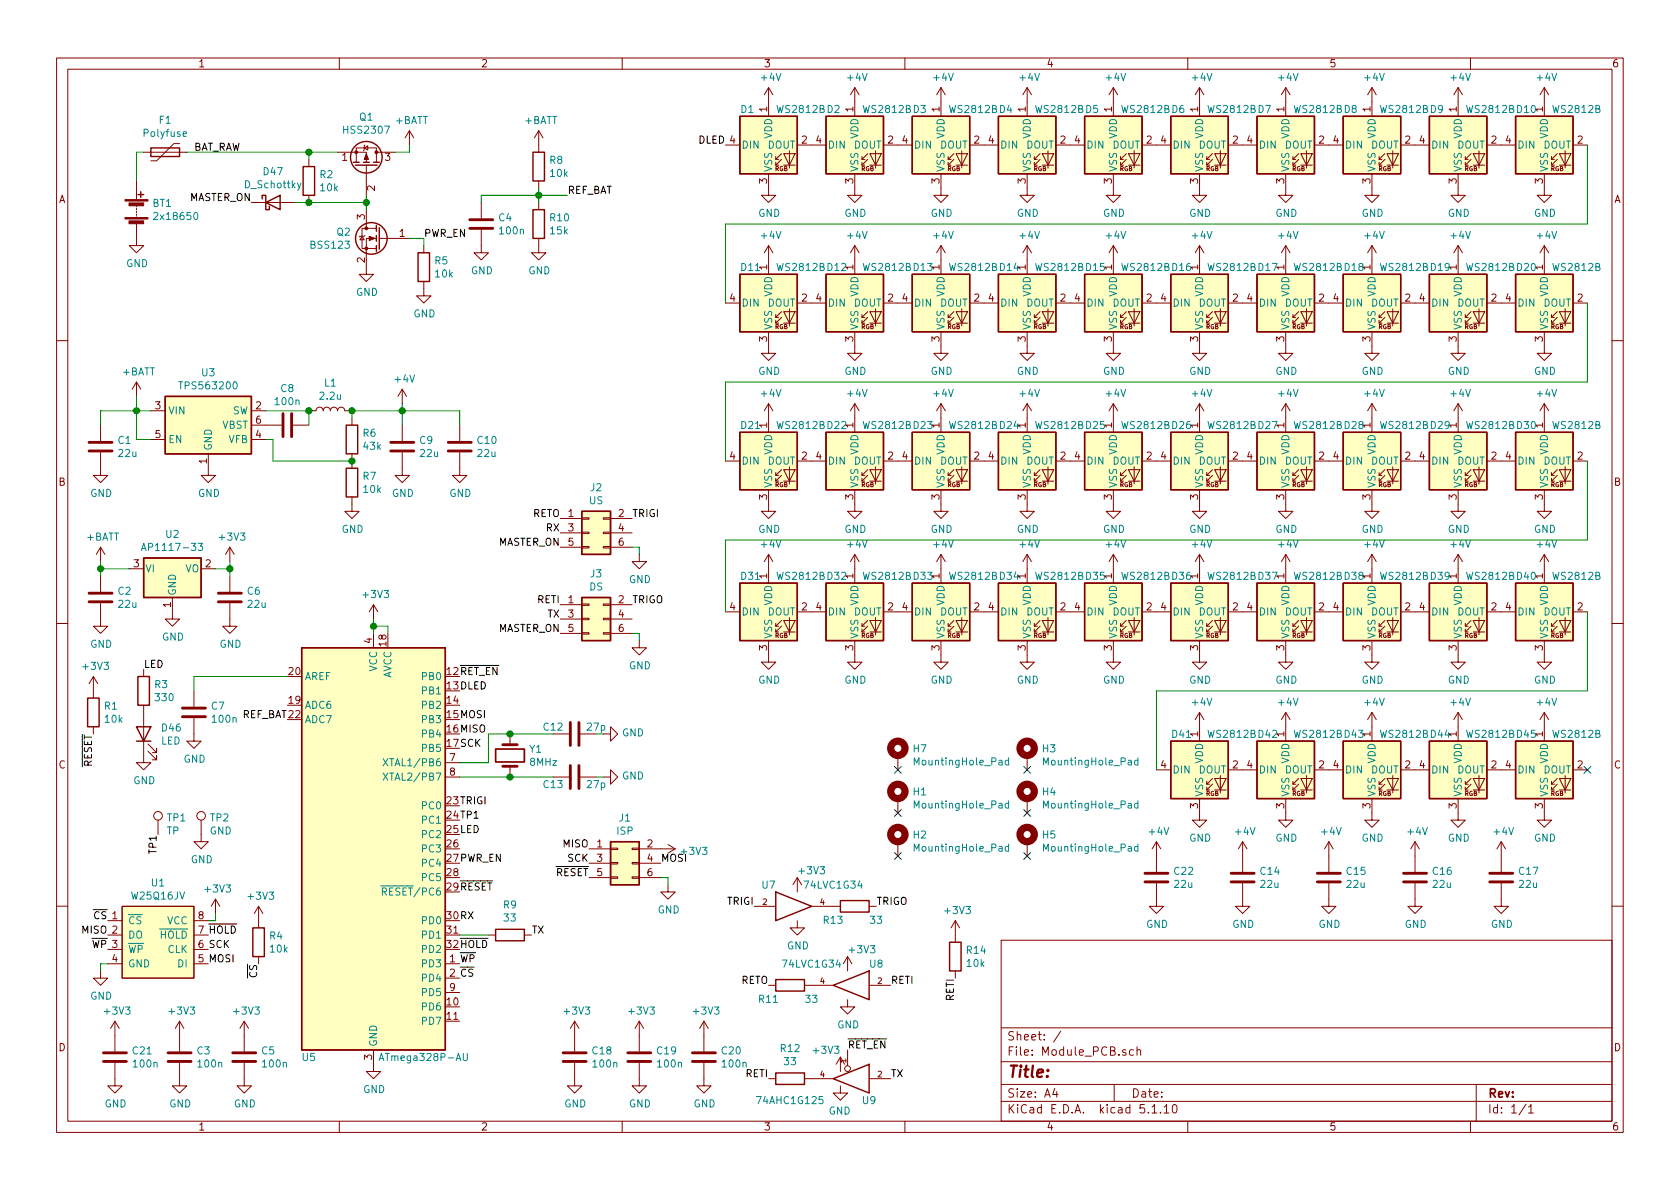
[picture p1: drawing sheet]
<svg xmlns="http://www.w3.org/2000/svg" width="297mm" height="210mm" viewBox="0 0 297 210" stroke-linecap="round" stroke-linejoin="round" font-family="sans-serif">
<defs><g id="words">
<text font-size="2.8" fill="#840000" x="178" y="190.5">Title:</text>
<g font-size="2.1" fill="#840000">
<text x="178" y="184">Sheet: /</text>
<text x="178" y="186.7">File: Module_PCB.sch</text>
<text x="178" y="196.9">KiCad E.D.A. kicad 5.1.10</text>
<text x="178" y="194.1">Size: A4</text>
<text x="200" y="194.1">Date:</text>
<text x="263" y="194.1">Rev:</text>
<text x="263" y="196.9">Id: 1/1</text>
</g>
<g font-size="1.8" fill="#840000">
<text x="35" y="11.9">1</text>
<text x="85" y="11.9">2</text>
<text x="135" y="11.9">3</text>
<text x="185" y="11.9">4</text>
<text x="235" y="11.9">5</text>
<text x="285" y="11.9">6</text>
<text x="135.6" y="19.8" transform="rotate(-90 135.6 19.8)">1</text>
<text x="150.9" y="19.8" transform="rotate(-90 150.9 19.8)">1</text>
<text x="166.1" y="19.8" transform="rotate(-90 166.1 19.8)">1</text>
<text x="181.4" y="19.8" transform="rotate(-90 181.4 19.8)">1</text>
<text x="196.6" y="19.8" transform="rotate(-90 196.6 19.8)">1</text>
<text x="211.8" y="19.8" transform="rotate(-90 211.8 19.8)">1</text>
<text x="227.1" y="19.8" transform="rotate(-90 227.1 19.8)">1</text>
<text x="242.3" y="19.8" transform="rotate(-90 242.3 19.8)">1</text>
<text x="257.6" y="19.8" transform="rotate(-90 257.6 19.8)">1</text>
<text x="272.8" y="19.8" transform="rotate(-90 272.8 19.8)">1</text>
<text x="60.5" y="28.4">1</text>
<text x="68.1" y="28.4">3</text>
<text x="141.8" y="25.4">2</text>
<text x="144.3" y="25.4">4</text>
<text x="157" y="25.4">2</text>
<text x="159.5" y="25.4">4</text>
<text x="172.2" y="25.4">2</text>
<text x="174.8" y="25.4">4</text>
<text x="187.5" y="25.4">2</text>
<text x="190" y="25.4">4</text>
<text x="202.7" y="25.4">2</text>
<text x="205.3" y="25.4">4</text>
<text x="218" y="25.4">2</text>
<text x="220.5" y="25.4">4</text>
<text x="233.2" y="25.4">2</text>
<text x="235.7" y="25.4">4</text>
<text x="248.4" y="25.4">2</text>
<text x="251" y="25.4">4</text>
<text x="263.7" y="25.4">2</text>
<text x="266.2" y="25.4">4</text>
<text x="278.9" y="25.4">2</text>
<text x="10.4" y="35.9">A</text>
<text x="66.3" y="33.8" transform="rotate(-90 66.3 33.8)">2</text>
<text x="135.6" y="32.5" transform="rotate(-90 135.6 32.5)">3</text>
<text x="150.9" y="32.5" transform="rotate(-90 150.9 32.5)">3</text>
<text x="166.1" y="32.5" transform="rotate(-90 166.1 32.5)">3</text>
<text x="181.4" y="32.5" transform="rotate(-90 181.4 32.5)">3</text>
<text x="196.6" y="32.5" transform="rotate(-90 196.6 32.5)">3</text>
<text x="211.8" y="32.5" transform="rotate(-90 211.8 32.5)">3</text>
<text x="227.1" y="32.5" transform="rotate(-90 227.1 32.5)">3</text>
<text x="242.3" y="32.5" transform="rotate(-90 242.3 32.5)">3</text>
<text x="257.6" y="32.5" transform="rotate(-90 257.6 32.5)">3</text>
<text x="272.8" y="32.5" transform="rotate(-90 272.8 32.5)">3</text>
<text x="285.4" y="35.9">A</text>
<text x="64.5" y="38.8" transform="rotate(-90 64.5 38.8)">3</text>
<text x="70.6" y="41.9">1</text>
<text x="64.5" y="46.5" transform="rotate(-90 64.5 46.5)">2</text>
<text x="135.6" y="47.7" transform="rotate(-90 135.6 47.7)">1</text>
<text x="150.9" y="47.7" transform="rotate(-90 150.9 47.7)">1</text>
<text x="166.1" y="47.7" transform="rotate(-90 166.1 47.7)">1</text>
<text x="196.6" y="47.7" transform="rotate(-90 196.6 47.7)">1</text>
<text x="211.8" y="47.7" transform="rotate(-90 211.8 47.7)">1</text>
<text x="227.1" y="47.7" transform="rotate(-90 227.1 47.7)">1</text>
<text x="242.3" y="47.7" transform="rotate(-90 242.3 47.7)">1</text>
<text x="257.6" y="47.7" transform="rotate(-90 257.6 47.7)">1</text>
<text x="272.8" y="47.7" transform="rotate(-90 272.8 47.7)">1</text>
<text x="129.1" y="53.3">4</text>
<text x="141.8" y="53.3">2</text>
<text x="144.3" y="53.3">4</text>
<text x="157" y="53.3">2</text>
<text x="159.5" y="53.3">4</text>
<text x="172.2" y="53.3">2</text>
<text x="174.8" y="53.3">4</text>
<text x="187.5" y="53.3">2</text>
<text x="190" y="53.3">4</text>
<text x="202.7" y="53.3">2</text>
<text x="205.3" y="53.3">4</text>
<text x="218" y="53.3">2</text>
<text x="220.5" y="53.3">4</text>
<text x="233.2" y="53.3">2</text>
<text x="235.7" y="53.3">4</text>
<text x="248.4" y="53.3">2</text>
<text x="251" y="53.3">4</text>
<text x="263.7" y="53.3">2</text>
<text x="266.2" y="53.3">4</text>
<text x="278.9" y="53.3">2</text>
<text x="135.6" y="60.4" transform="rotate(-90 135.6 60.4)">3</text>
<text x="150.9" y="60.4" transform="rotate(-90 150.9 60.4)">3</text>
<text x="166.1" y="60.4" transform="rotate(-90 166.1 60.4)">3</text>
<text x="181.4" y="60.4" transform="rotate(-90 181.4 60.4)">3</text>
<text x="196.6" y="60.4" transform="rotate(-90 196.6 60.4)">3</text>
<text x="211.8" y="60.4" transform="rotate(-90 211.8 60.4)">3</text>
<text x="227.1" y="60.4" transform="rotate(-90 227.1 60.4)">3</text>
<text x="242.3" y="60.4" transform="rotate(-90 242.3 60.4)">3</text>
<text x="257.6" y="60.4" transform="rotate(-90 257.6 60.4)">3</text>
<text x="272.8" y="60.4" transform="rotate(-90 272.8 60.4)">3</text>
<text x="27.5" y="72.4">3</text>
<text x="27.5" y="77.5">5</text>
<text x="45.2" y="72.4">2</text>
<text x="45.2" y="77.5">4</text>
<text x="45.2" y="74.9">6</text>
<text x="135.6" y="75.7" transform="rotate(-90 135.6 75.7)">1</text>
<text x="150.9" y="75.7" transform="rotate(-90 150.9 75.7)">1</text>
<text x="166.1" y="75.7" transform="rotate(-90 166.1 75.7)">1</text>
<text x="196.6" y="75.7" transform="rotate(-90 196.6 75.7)">1</text>
<text x="211.8" y="75.7" transform="rotate(-90 211.8 75.7)">1</text>
<text x="227.1" y="75.7" transform="rotate(-90 227.1 75.7)">1</text>
<text x="242.3" y="75.7" transform="rotate(-90 242.3 75.7)">1</text>
<text x="257.6" y="75.7" transform="rotate(-90 257.6 75.7)">1</text>
<text x="272.8" y="75.7" transform="rotate(-90 272.8 75.7)">1</text>
<text x="36.6" y="82" transform="rotate(-90 36.6 82)">1</text>
<text x="129.1" y="81.3">4</text>
<text x="141.8" y="81.3">2</text>
<text x="144.3" y="81.3">4</text>
<text x="157" y="81.3">2</text>
<text x="159.5" y="81.3">4</text>
<text x="172.2" y="81.3">2</text>
<text x="174.8" y="81.3">4</text>
<text x="187.5" y="81.3">2</text>
<text x="190" y="81.3">4</text>
<text x="202.7" y="81.3">2</text>
<text x="205.3" y="81.3">4</text>
<text x="218" y="81.3">2</text>
<text x="220.5" y="81.3">4</text>
<text x="233.2" y="81.3">2</text>
<text x="235.7" y="81.3">4</text>
<text x="248.4" y="81.3">2</text>
<text x="251" y="81.3">4</text>
<text x="263.7" y="81.3">2</text>
<text x="266.2" y="81.3">4</text>
<text x="278.9" y="81.3">2</text>
<text x="10.4" y="85.9">B</text>
<text x="135.6" y="88.4" transform="rotate(-90 135.6 88.4)">3</text>
<text x="150.9" y="88.4" transform="rotate(-90 150.9 88.4)">3</text>
<text x="166.1" y="88.4" transform="rotate(-90 166.1 88.4)">3</text>
<text x="181.4" y="88.4" transform="rotate(-90 181.4 88.4)">3</text>
<text x="196.6" y="88.4" transform="rotate(-90 196.6 88.4)">3</text>
<text x="211.8" y="88.4" transform="rotate(-90 211.8 88.4)">3</text>
<text x="227.1" y="88.4" transform="rotate(-90 227.1 88.4)">3</text>
<text x="242.3" y="88.4" transform="rotate(-90 242.3 88.4)">3</text>
<text x="257.6" y="88.4" transform="rotate(-90 257.6 88.4)">3</text>
<text x="272.8" y="88.4" transform="rotate(-90 272.8 88.4)">3</text>
<text x="285.4" y="85.9">B</text>
<text x="100.5" y="91.4">1</text>
<text x="100.5" y="94">3</text>
<text x="109.4" y="91.4">2</text>
<text x="109.4" y="94">4</text>
<text x="23.6" y="100.3">3</text>
<text x="36.3" y="100.3">2</text>
<text x="100.5" y="96.5">5</text>
<text x="109.4" y="96.5">6</text>
<text x="30.2" y="107.4" transform="rotate(-90 30.2 107.4)">1</text>
<text x="100.5" y="106.7">1</text>
<text x="109.4" y="106.7">2</text>
<text x="129.1" y="107.9">4</text>
<text x="135.6" y="102.3" transform="rotate(-90 135.6 102.3)">1</text>
<text x="141.8" y="107.9">2</text>
<text x="144.3" y="107.9">4</text>
<text x="150.9" y="102.3" transform="rotate(-90 150.9 102.3)">1</text>
<text x="157" y="107.9">2</text>
<text x="159.5" y="107.9">4</text>
<text x="166.1" y="102.3" transform="rotate(-90 166.1 102.3)">1</text>
<text x="172.2" y="107.9">2</text>
<text x="174.8" y="107.9">4</text>
<text x="187.5" y="107.9">2</text>
<text x="190" y="107.9">4</text>
<text x="196.6" y="102.3" transform="rotate(-90 196.6 102.3)">1</text>
<text x="202.7" y="107.9">2</text>
<text x="205.3" y="107.9">4</text>
<text x="211.8" y="102.3" transform="rotate(-90 211.8 102.3)">1</text>
<text x="218" y="107.9">2</text>
<text x="220.5" y="107.9">4</text>
<text x="227.1" y="102.3" transform="rotate(-90 227.1 102.3)">1</text>
<text x="233.2" y="107.9">2</text>
<text x="235.7" y="107.9">4</text>
<text x="242.3" y="102.3" transform="rotate(-90 242.3 102.3)">1</text>
<text x="248.4" y="107.9">2</text>
<text x="251" y="107.9">4</text>
<text x="257.6" y="102.3" transform="rotate(-90 257.6 102.3)">1</text>
<text x="263.7" y="107.9">2</text>
<text x="266.2" y="107.9">4</text>
<text x="272.8" y="102.3" transform="rotate(-90 272.8 102.3)">1</text>
<text x="278.9" y="107.9">2</text>
<text x="65.8" y="113.8" transform="rotate(-90 65.8 113.8)">4</text>
<text x="100.5" y="109.2">3</text>
<text x="100.5" y="111.8">5</text>
<text x="109.4" y="109.2">4</text>
<text x="109.4" y="111.8">6</text>
<text x="51.1" y="119.4">20</text>
<text x="68.3" y="114.2" transform="rotate(-90 68.3 114.2)">18</text>
<text x="135.6" y="115" transform="rotate(-90 135.6 115)">3</text>
<text x="150.9" y="115" transform="rotate(-90 150.9 115)">3</text>
<text x="166.1" y="115" transform="rotate(-90 166.1 115)">3</text>
<text x="181.4" y="115" transform="rotate(-90 181.4 115)">3</text>
<text x="196.6" y="115" transform="rotate(-90 196.6 115)">3</text>
<text x="211.8" y="115" transform="rotate(-90 211.8 115)">3</text>
<text x="227.1" y="115" transform="rotate(-90 227.1 115)">3</text>
<text x="242.3" y="115" transform="rotate(-90 242.3 115)">3</text>
<text x="257.6" y="115" transform="rotate(-90 257.6 115)">3</text>
<text x="272.8" y="115" transform="rotate(-90 272.8 115)">3</text>
<text x="51.1" y="124.5">19</text>
<text x="79" y="124.5">14</text>
<text x="211.8" y="130.3" transform="rotate(-90 211.8 130.3)">1</text>
<text x="227.1" y="130.3" transform="rotate(-90 227.1 130.3)">1</text>
<text x="242.3" y="130.3" transform="rotate(-90 242.3 130.3)">1</text>
<text x="272.8" y="130.3" transform="rotate(-90 272.8 130.3)">1</text>
<text x="10.4" y="135.9">C</text>
<text x="79.5" y="134.6">7</text>
<text x="79.5" y="137.2">8</text>
<text x="205.3" y="135.9">4</text>
<text x="218" y="135.9">2</text>
<text x="220.5" y="135.9">4</text>
<text x="233.2" y="135.9">2</text>
<text x="235.7" y="135.9">4</text>
<text x="248.4" y="135.9">2</text>
<text x="251" y="135.9">4</text>
<text x="263.7" y="135.9">2</text>
<text x="266.2" y="135.9">4</text>
<text x="278.9" y="135.9">2</text>
<text x="285.4" y="135.9">C</text>
<text x="211.8" y="143" transform="rotate(-90 211.8 143)">3</text>
<text x="227.1" y="143" transform="rotate(-90 227.1 143)">3</text>
<text x="242.3" y="143" transform="rotate(-90 242.3 143)">3</text>
<text x="257.6" y="143" transform="rotate(-90 257.6 143)">3</text>
<text x="272.8" y="143" transform="rotate(-90 272.8 143)">3</text>
<text x="79" y="149.9">26</text>
<text x="105.6" y="149.9">1</text>
<text x="114.5" y="149.9">2</text>
<text x="79" y="154.9">28</text>
<text x="105.6" y="152.4">3</text>
<text x="105.6" y="154.9">5</text>
<text x="114.5" y="152.4">4</text>
<text x="114.5" y="154.9">6</text>
<text x="35.1" y="162.6">8</text>
<text x="79" y="165.1">31</text>
<text x="19.8" y="170.2">4</text>
<text x="79" y="177.8">10</text>
<text x="79.5" y="175.3">9</text>
<text x="10.4" y="185.9">D</text>
<text x="79" y="180.3">11</text>
<text x="285.4" y="185.9">D</text>
<text x="65.8" y="187.4" transform="rotate(-90 65.8 187.4)">3</text>
<text x="35" y="199.9">1</text>
<text x="85" y="199.9">2</text>
<text x="135" y="199.9">3</text>
<text x="185" y="199.9">4</text>
<text x="235" y="199.9">5</text>
<text x="285" y="199.9">6</text>
</g>
<g font-size="1.8" fill="#008484">
<text x="134.7" y="14.3">+4V</text>
<text x="149.9" y="14.3">+4V</text>
<text x="165.2" y="14.3">+4V</text>
<text x="180.4" y="14.3">+4V</text>
<text x="195.6" y="14.3">+4V</text>
<text x="210.9" y="14.3">+4V</text>
<text x="226.1" y="14.3">+4V</text>
<text x="241.4" y="14.3">+4V</text>
<text x="256.6" y="14.3">+4V</text>
<text x="271.8" y="14.3">+4V</text>
<text x="28.2" y="21.9">F1</text>
<text x="61" y="23.6">HSS2307</text>
<text x="63.6" y="21.3">Q1</text>
<text x="69.9" y="21.9">+BATT</text>
<text x="92.8" y="21.9">+BATT</text>
<text x="131" y="20">D1</text>
<text x="137.6" y="20">WS2812B D2</text>
<text x="152.8" y="20">WS2812B D3</text>
<text x="168.1" y="20">WS2812B D4</text>
<text x="183.3" y="20">WS2812B D5</text>
<text x="198.6" y="20">WS2812B D6</text>
<text x="213.8" y="20">WS2812B D7</text>
<text x="229" y="20">WS2812B D8</text>
<text x="244.3" y="20">WS2812B D9</text>
<text x="259.5" y="20">WS2812B D10</text>
<text x="274.8" y="20">WS2812B</text>
<text x="25.5" y="24.2">Polyfuse</text>
<text x="97.2" y="29">R8</text>
<text x="131.1" y="26.3">DIN</text>
<text x="135.7" y="26.3">DOUT</text>
<text x="136.5" y="24.6" transform="rotate(-90 136.5 24.6)">VDD</text>
<text x="146.3" y="26.3">DIN</text>
<text x="151" y="26.3">DOUT</text>
<text x="151.8" y="24.6" transform="rotate(-90 151.8 24.6)">VDD</text>
<text x="161.5" y="26.3">DIN</text>
<text x="166.2" y="26.3">DOUT</text>
<text x="167" y="24.6" transform="rotate(-90 167 24.6)">VDD</text>
<text x="176.8" y="26.3">DIN</text>
<text x="181.4" y="26.3">DOUT</text>
<text x="182.2" y="24.6" transform="rotate(-90 182.2 24.6)">VDD</text>
<text x="192" y="26.3">DIN</text>
<text x="196.7" y="26.3">DOUT</text>
<text x="197.5" y="24.6" transform="rotate(-90 197.5 24.6)">VDD</text>
<text x="207.3" y="26.3">DIN</text>
<text x="211.9" y="26.3">DOUT</text>
<text x="212.7" y="24.6" transform="rotate(-90 212.7 24.6)">VDD</text>
<text x="222.5" y="26.3">DIN</text>
<text x="227.2" y="26.3">DOUT</text>
<text x="228" y="24.6" transform="rotate(-90 228 24.6)">VDD</text>
<text x="237.7" y="26.3">DIN</text>
<text x="242.4" y="26.3">DOUT</text>
<text x="243.2" y="24.6" transform="rotate(-90 243.2 24.6)">VDD</text>
<text x="253" y="26.3">DIN</text>
<text x="257.6" y="26.3">DOUT</text>
<text x="258.4" y="24.6" transform="rotate(-90 258.4 24.6)">VDD</text>
<text x="268.2" y="26.3">DIN</text>
<text x="272.9" y="26.3">DOUT</text>
<text x="273.7" y="24.6" transform="rotate(-90 273.7 24.6)">VDD</text>
<text x="43.4" y="33.3">D_Schottky</text>
<text x="46.6" y="31">D47</text>
<text x="56.6" y="31.5">R2</text>
<text x="56.7" y="33.8">10k</text>
<text x="97.4" y="31.3">10k</text>
<text x="136.5" y="30.5" transform="rotate(-90 136.5 30.5)">VSS</text>
<text x="151.8" y="30.5" transform="rotate(-90 151.8 30.5)">VSS</text>
<text x="167" y="30.5" transform="rotate(-90 167 30.5)">VSS</text>
<text x="182.2" y="30.5" transform="rotate(-90 182.2 30.5)">VSS</text>
<text x="197.5" y="30.5" transform="rotate(-90 197.5 30.5)">VSS</text>
<text x="212.7" y="30.5" transform="rotate(-90 212.7 30.5)">VSS</text>
<text x="228" y="30.5" transform="rotate(-90 228 30.5)">VSS</text>
<text x="243.2" y="30.5" transform="rotate(-90 243.2 30.5)">VSS</text>
<text x="258.4" y="30.5" transform="rotate(-90 258.4 30.5)">VSS</text>
<text x="273.7" y="30.5" transform="rotate(-90 273.7 30.5)">VSS</text>
<text x="27" y="36.6">BT1</text>
<text x="27.7" y="38.9">2x18650</text>
<text x="59.6" y="41.7">Q2</text>
<text x="88.2" y="39.1">C4</text>
<text x="88.5" y="41.4">100n</text>
<text x="97.3" y="39.1">R10</text>
<text x="97.4" y="41.4">15k</text>
<text x="134.1" y="38.3">GND</text>
<text x="149.3" y="38.3">GND</text>
<text x="164.5" y="38.3">GND</text>
<text x="179.8" y="38.3">GND</text>
<text x="195" y="38.3">GND</text>
<text x="210.3" y="38.3">GND</text>
<text x="225.5" y="38.3">GND</text>
<text x="240.7" y="38.3">GND</text>
<text x="256" y="38.3">GND</text>
<text x="271.2" y="38.3">GND</text>
<text x="22.3" y="47.2">GND</text>
<text x="55.1" y="44">BSS123</text>
<text x="76.9" y="46.8">R5</text>
<text x="131.1" y="47.9">D11</text>
<text x="134.7" y="42.3">+4V</text>
<text x="137.6" y="47.9">WS2812B D12</text>
<text x="149.9" y="42.3">+4V</text>
<text x="152.8" y="47.9">WS2812B D13</text>
<text x="165.2" y="42.3">+4V</text>
<text x="168.1" y="47.9">WS2812B D14</text>
<text x="180.4" y="42.3">+4V</text>
<text x="181.4" y="47.7" transform="rotate(-90 181.4 47.7)">1</text>
<text x="183.3" y="47.9">WS2812B D15</text>
<text x="195.6" y="42.3">+4V</text>
<text x="198.6" y="47.9">WS2812B D16</text>
<text x="210.9" y="42.3">+4V</text>
<text x="213.8" y="47.9">WS2812B D17</text>
<text x="226.1" y="42.3">+4V</text>
<text x="229" y="47.9">WS2812B D18</text>
<text x="241.4" y="42.3">+4V</text>
<text x="244.3" y="47.9">WS2812B D19</text>
<text x="256.6" y="42.3">+4V</text>
<text x="259.5" y="47.9">WS2812B D20</text>
<text x="271.8" y="42.3">+4V</text>
<text x="274.8" y="47.9">WS2812B</text>
<text x="62.9" y="52.3">GND</text>
<text x="77" y="49.1">10k</text>
<text x="83.3" y="48.5">GND</text>
<text x="93.4" y="48.5">GND</text>
<text x="136.5" y="52.5" transform="rotate(-90 136.5 52.5)">VDD</text>
<text x="151.8" y="52.5" transform="rotate(-90 151.8 52.5)">VDD</text>
<text x="167" y="52.5" transform="rotate(-90 167 52.5)">VDD</text>
<text x="182.2" y="52.5" transform="rotate(-90 182.2 52.5)">VDD</text>
<text x="197.5" y="52.5" transform="rotate(-90 197.5 52.5)">VDD</text>
<text x="212.7" y="52.5" transform="rotate(-90 212.7 52.5)">VDD</text>
<text x="228" y="52.5" transform="rotate(-90 228 52.5)">VDD</text>
<text x="243.2" y="52.5" transform="rotate(-90 243.2 52.5)">VDD</text>
<text x="258.4" y="52.5" transform="rotate(-90 258.4 52.5)">VDD</text>
<text x="273.7" y="52.5" transform="rotate(-90 273.7 52.5)">VDD</text>
<text x="73.1" y="56.1">GND</text>
<text x="131.1" y="54.2">DIN</text>
<text x="135.7" y="54.2">DOUT</text>
<text x="136.5" y="58.4" transform="rotate(-90 136.5 58.4)">VSS</text>
<text x="146.3" y="54.2">DIN</text>
<text x="151" y="54.2">DOUT</text>
<text x="151.8" y="58.4" transform="rotate(-90 151.8 58.4)">VSS</text>
<text x="161.5" y="54.2">DIN</text>
<text x="166.2" y="54.2">DOUT</text>
<text x="167" y="58.4" transform="rotate(-90 167 58.4)">VSS</text>
<text x="176.8" y="54.2">DIN</text>
<text x="181.4" y="54.2">DOUT</text>
<text x="182.2" y="58.4" transform="rotate(-90 182.2 58.4)">VSS</text>
<text x="192" y="54.2">DIN</text>
<text x="196.7" y="54.2">DOUT</text>
<text x="197.5" y="58.4" transform="rotate(-90 197.5 58.4)">VSS</text>
<text x="207.3" y="54.2">DIN</text>
<text x="211.9" y="54.2">DOUT</text>
<text x="212.7" y="58.4" transform="rotate(-90 212.7 58.4)">VSS</text>
<text x="222.5" y="54.2">DIN</text>
<text x="227.2" y="54.2">DOUT</text>
<text x="228" y="58.4" transform="rotate(-90 228 58.4)">VSS</text>
<text x="237.7" y="54.2">DIN</text>
<text x="242.4" y="54.2">DOUT</text>
<text x="243.2" y="58.4" transform="rotate(-90 243.2 58.4)">VSS</text>
<text x="253" y="54.2">DIN</text>
<text x="257.6" y="54.2">DOUT</text>
<text x="258.4" y="58.4" transform="rotate(-90 258.4 58.4)">VSS</text>
<text x="268.2" y="54.2">DIN</text>
<text x="272.9" y="54.2">DOUT</text>
<text x="273.7" y="58.4" transform="rotate(-90 273.7 58.4)">VSS</text>
<text x="21.6" y="66.4">+BATT</text>
<text x="32.2" y="68.9">TPS563200</text>
<text x="35.7" y="66.5">U3</text>
<text x="48.8" y="71.6">100n</text>
<text x="49.7" y="69.3">C8</text>
<text x="56.7" y="70.7">2.2u</text>
<text x="57.4" y="68.4">L1</text>
<text x="69.9" y="67.7">+4V</text>
<text x="134.1" y="66.3">GND</text>
<text x="134.7" y="70.2">+4V</text>
<text x="149.3" y="66.3">GND</text>
<text x="149.9" y="70.2">+4V</text>
<text x="164.5" y="66.3">GND</text>
<text x="165.2" y="70.2">+4V</text>
<text x="179.8" y="66.3">GND</text>
<text x="180.4" y="70.2">+4V</text>
<text x="195" y="66.3">GND</text>
<text x="195.6" y="70.2">+4V</text>
<text x="210.3" y="66.3">GND</text>
<text x="210.9" y="70.2">+4V</text>
<text x="225.5" y="66.3">GND</text>
<text x="226.1" y="70.2">+4V</text>
<text x="240.7" y="66.3">GND</text>
<text x="241.4" y="70.2">+4V</text>
<text x="256" y="66.3">GND</text>
<text x="256.6" y="70.2">+4V</text>
<text x="271.2" y="66.3">GND</text>
<text x="271.8" y="70.2">+4V</text>
<text x="29.7" y="73.3">VIN</text>
<text x="39.2" y="75.8">VBST</text>
<text x="41.1" y="73.3">SW</text>
<text x="64.2" y="77.2">R6</text>
<text x="131.1" y="75.9">D21</text>
<text x="137.6" y="75.9">WS2812B D22</text>
<text x="152.8" y="75.9">WS2812B D23</text>
<text x="168.1" y="75.9">WS2812B D24</text>
<text x="181.4" y="75.7" transform="rotate(-90 181.4 75.7)">1</text>
<text x="183.3" y="75.9">WS2812B D25</text>
<text x="198.6" y="75.9">WS2812B D26</text>
<text x="213.8" y="75.9">WS2812B D27</text>
<text x="229" y="75.9">WS2812B D28</text>
<text x="244.3" y="75.9">WS2812B D29</text>
<text x="259.5" y="75.9">WS2812B D30</text>
<text x="274.8" y="75.9">WS2812B</text>
<text x="20.9" y="78.5">C1</text>
<text x="21" y="80.8">22u</text>
<text x="29.7" y="78.4">EN</text>
<text x="37.5" y="79.8" transform="rotate(-90 37.5 79.8)">GND</text>
<text x="40.4" y="78.4">VFB</text>
<text x="64.3" y="79.5">43k</text>
<text x="74.2" y="78.5">C9</text>
<text x="74.4" y="80.8">22u</text>
<text x="84.5" y="78.5">C10</text>
<text x="84.5" y="80.8">22u</text>
<text x="131.1" y="82.2">DIN</text>
<text x="135.7" y="82.2">DOUT</text>
<text x="136.5" y="80.4" transform="rotate(-90 136.5 80.4)">VDD</text>
<text x="146.3" y="82.2">DIN</text>
<text x="151" y="82.2">DOUT</text>
<text x="151.8" y="80.4" transform="rotate(-90 151.8 80.4)">VDD</text>
<text x="161.5" y="82.2">DIN</text>
<text x="166.2" y="82.2">DOUT</text>
<text x="167" y="80.4" transform="rotate(-90 167 80.4)">VDD</text>
<text x="176.8" y="82.2">DIN</text>
<text x="181.4" y="82.2">DOUT</text>
<text x="182.2" y="80.4" transform="rotate(-90 182.2 80.4)">VDD</text>
<text x="192" y="82.2">DIN</text>
<text x="196.7" y="82.2">DOUT</text>
<text x="197.5" y="80.4" transform="rotate(-90 197.5 80.4)">VDD</text>
<text x="207.3" y="82.2">DIN</text>
<text x="211.9" y="82.2">DOUT</text>
<text x="212.7" y="80.4" transform="rotate(-90 212.7 80.4)">VDD</text>
<text x="222.5" y="82.2">DIN</text>
<text x="227.2" y="82.2">DOUT</text>
<text x="228" y="80.4" transform="rotate(-90 228 80.4)">VDD</text>
<text x="237.7" y="82.2">DIN</text>
<text x="242.4" y="82.2">DOUT</text>
<text x="243.2" y="80.4" transform="rotate(-90 243.2 80.4)">VDD</text>
<text x="253" y="82.2">DIN</text>
<text x="257.6" y="82.2">DOUT</text>
<text x="258.4" y="80.4" transform="rotate(-90 258.4 80.4)">VDD</text>
<text x="268.2" y="82.2">DIN</text>
<text x="272.9" y="82.2">DOUT</text>
<text x="273.7" y="80.4" transform="rotate(-90 273.7 80.4)">VDD</text>
<text x="16" y="87.9">GND</text>
<text x="35" y="87.9">GND</text>
<text x="64.2" y="84.9">R7</text>
<text x="64.3" y="87.2">10k</text>
<text x="69.3" y="87.9">GND</text>
<text x="79.5" y="87.9">GND</text>
<text x="104.2" y="89.2">US</text>
<text x="104.4" y="86.9">J2</text>
<text x="136.5" y="86.4" transform="rotate(-90 136.5 86.4)">VSS</text>
<text x="151.8" y="86.4" transform="rotate(-90 151.8 86.4)">VSS</text>
<text x="167" y="86.4" transform="rotate(-90 167 86.4)">VSS</text>
<text x="182.2" y="86.4" transform="rotate(-90 182.2 86.4)">VSS</text>
<text x="197.5" y="86.4" transform="rotate(-90 197.5 86.4)">VSS</text>
<text x="212.7" y="86.4" transform="rotate(-90 212.7 86.4)">VSS</text>
<text x="228" y="86.4" transform="rotate(-90 228 86.4)">VSS</text>
<text x="243.2" y="86.4" transform="rotate(-90 243.2 86.4)">VSS</text>
<text x="258.4" y="86.4" transform="rotate(-90 258.4 86.4)">VSS</text>
<text x="273.7" y="86.4" transform="rotate(-90 273.7 86.4)">VSS</text>
<text x="15.3" y="95.6">+BATT</text>
<text x="29.4" y="95.1">U2</text>
<text x="38.9" y="95.6">+3V3</text>
<text x="60.4" y="94.2">GND</text>
<text x="134.1" y="94.2">GND</text>
<text x="149.3" y="94.2">GND</text>
<text x="164.5" y="94.2">GND</text>
<text x="179.8" y="94.2">GND</text>
<text x="195" y="94.2">GND</text>
<text x="210.3" y="94.2">GND</text>
<text x="225.5" y="94.2">GND</text>
<text x="240.7" y="94.2">GND</text>
<text x="256" y="94.2">GND</text>
<text x="271.2" y="94.2">GND</text>
<text x="25.7" y="101.2">VI</text>
<text x="26" y="97.4">AP1117-33</text>
<text x="32.7" y="101.2">VO</text>
<text x="134.7" y="96.9">+4V</text>
<text x="149.9" y="96.9">+4V</text>
<text x="165.2" y="96.9">+4V</text>
<text x="180.4" y="96.9">+4V</text>
<text x="195.6" y="96.9">+4V</text>
<text x="210.9" y="96.9">+4V</text>
<text x="226.1" y="96.9">+4V</text>
<text x="241.4" y="96.9">+4V</text>
<text x="256.6" y="96.9">+4V</text>
<text x="271.8" y="96.9">+4V</text>
<text x="20.9" y="105.2">C2</text>
<text x="21" y="107.5">22u</text>
<text x="31.1" y="105.4" transform="rotate(-90 31.1 105.4)">GND</text>
<text x="43.8" y="105.2">C6</text>
<text x="43.9" y="107.5">22u</text>
<text x="64.3" y="105.8">+3V3</text>
<text x="104.2" y="104.4">DS</text>
<text x="104.4" y="102.1">J3</text>
<text x="111.2" y="103.1">GND</text>
<text x="131.1" y="102.5">D31</text>
<text x="136.5" y="107.1" transform="rotate(-90 136.5 107.1)">VDD</text>
<text x="137.6" y="102.5">WS2812B D32</text>
<text x="151.8" y="107.1" transform="rotate(-90 151.8 107.1)">VDD</text>
<text x="152.8" y="102.5">WS2812B D33</text>
<text x="167" y="107.1" transform="rotate(-90 167 107.1)">VDD</text>
<text x="168.1" y="102.5">WS2812B D34</text>
<text x="181.4" y="102.3" transform="rotate(-90 181.4 102.3)">1</text>
<text x="182.2" y="107.1" transform="rotate(-90 182.2 107.1)">VDD</text>
<text x="183.3" y="102.5">WS2812B D35</text>
<text x="197.5" y="107.1" transform="rotate(-90 197.5 107.1)">VDD</text>
<text x="198.6" y="102.5">WS2812B D36</text>
<text x="212.7" y="107.1" transform="rotate(-90 212.7 107.1)">VDD</text>
<text x="213.8" y="102.5">WS2812B D37</text>
<text x="228" y="107.1" transform="rotate(-90 228 107.1)">VDD</text>
<text x="229" y="102.5">WS2812B D38</text>
<text x="243.2" y="107.1" transform="rotate(-90 243.2 107.1)">VDD</text>
<text x="244.3" y="102.5">WS2812B D39</text>
<text x="258.4" y="107.1" transform="rotate(-90 258.4 107.1)">VDD</text>
<text x="259.5" y="102.5">WS2812B D40</text>
<text x="273.7" y="107.1" transform="rotate(-90 273.7 107.1)">VDD</text>
<text x="274.8" y="102.5">WS2812B</text>
<text x="28.7" y="113.3">GND</text>
<text x="131.1" y="108.8">DIN</text>
<text x="135.7" y="108.8">DOUT</text>
<text x="136.5" y="113" transform="rotate(-90 136.5 113)">VSS</text>
<text x="146.3" y="108.8">DIN</text>
<text x="151" y="108.8">DOUT</text>
<text x="151.8" y="113" transform="rotate(-90 151.8 113)">VSS</text>
<text x="161.5" y="108.8">DIN</text>
<text x="166.2" y="108.8">DOUT</text>
<text x="167" y="113" transform="rotate(-90 167 113)">VSS</text>
<text x="176.8" y="108.8">DIN</text>
<text x="181.4" y="108.8">DOUT</text>
<text x="182.2" y="113" transform="rotate(-90 182.2 113)">VSS</text>
<text x="192" y="108.8">DIN</text>
<text x="196.7" y="108.8">DOUT</text>
<text x="197.5" y="113" transform="rotate(-90 197.5 113)">VSS</text>
<text x="207.3" y="108.8">DIN</text>
<text x="211.9" y="108.8">DOUT</text>
<text x="212.7" y="113" transform="rotate(-90 212.7 113)">VSS</text>
<text x="222.5" y="108.8">DIN</text>
<text x="227.2" y="108.8">DOUT</text>
<text x="228" y="113" transform="rotate(-90 228 113)">VSS</text>
<text x="237.7" y="108.8">DIN</text>
<text x="242.4" y="108.8">DOUT</text>
<text x="243.2" y="113" transform="rotate(-90 243.2 113)">VSS</text>
<text x="253" y="108.8">DIN</text>
<text x="257.6" y="108.8">DOUT</text>
<text x="258.4" y="113" transform="rotate(-90 258.4 113)">VSS</text>
<text x="268.2" y="108.8">DIN</text>
<text x="272.9" y="108.8">DOUT</text>
<text x="273.7" y="113" transform="rotate(-90 273.7 113)">VSS</text>
<text x="14.8" y="118.5">+3V3</text>
<text x="16" y="114.5">GND</text>
<text x="38.8" y="114.5">GND</text>
<text x="66.7" y="118.8" transform="rotate(-90 66.7 118.8)">VCC</text>
<text x="111.2" y="118.4">GND</text>
<text x="18.5" y="125.5">R1</text>
<text x="27.4" y="121.7">R3</text>
<text x="27.6" y="124">330</text>
<text x="37.4" y="125.5">C7</text>
<text x="53.8" y="125.3">ADC6</text>
<text x="53.8" y="120.3">AREF</text>
<text x="69.2" y="120.1" transform="rotate(-90 69.2 120.1)">AVCC</text>
<text x="74.8" y="120.3">PB0</text>
<text x="74.8" y="122.8">PB1</text>
<text x="74.8" y="125.3">PB2</text>
<text x="134.1" y="120.9">GND</text>
<text x="149.3" y="120.9">GND</text>
<text x="164.5" y="120.9">GND</text>
<text x="179.8" y="120.9">GND</text>
<text x="195" y="120.9">GND</text>
<text x="210.3" y="120.9">GND</text>
<text x="210.9" y="124.8">+4V</text>
<text x="225.5" y="120.9">GND</text>
<text x="226.1" y="124.8">+4V</text>
<text x="240.7" y="120.9">GND</text>
<text x="241.4" y="124.8">+4V</text>
<text x="256" y="120.9">GND</text>
<text x="256.6" y="124.8">+4V</text>
<text x="271.2" y="120.9">GND</text>
<text x="271.8" y="124.8">+4V</text>
<text x="18.6" y="127.8">10k</text>
<text x="28.4" y="131.7">LED</text>
<text x="28.7" y="129.4">D46</text>
<text x="37.7" y="127.8">100n</text>
<text x="53.8" y="127.9">ADC7</text>
<text x="74.8" y="127.9">PB3</text>
<text x="74.8" y="130.4">PB4</text>
<text x="96.2" y="129.2">C12</text>
<text x="110" y="130.2">GND</text>
<text x="207.3" y="130.5">D41</text>
<text x="213.8" y="130.5">WS2812B D42</text>
<text x="229" y="130.5">WS2812B D43</text>
<text x="244.3" y="130.5">WS2812B D44</text>
<text x="257.6" y="130.3" transform="rotate(-90 257.6 130.3)">1</text>
<text x="259.5" y="130.5">WS2812B D45</text>
<text x="274.8" y="130.5">WS2812B</text>
<text x="32.5" y="134.9">GND</text>
<text x="68.7" y="135.5">XTAL1/PB6</text>
<text x="74.8" y="133">PB5</text>
<text x="93.6" y="133.1">Y1</text>
<text x="93.8" y="135.4">8MHz</text>
<text x="110" y="137.8">GND</text>
<text x="161.5" y="133">H7</text>
<text x="162" y="135.4">MountingHole_Pad</text>
<text x="184.4" y="133">H3</text>
<text x="184.9" y="135.4">MountingHole_Pad</text>
<text x="207.3" y="136.8">DIN</text>
<text x="211.9" y="136.8">DOUT</text>
<text x="212.7" y="135" transform="rotate(-90 212.7 135)">VDD</text>
<text x="222.5" y="136.8">DIN</text>
<text x="227.2" y="136.8">DOUT</text>
<text x="228" y="135" transform="rotate(-90 228 135)">VDD</text>
<text x="237.7" y="136.8">DIN</text>
<text x="242.4" y="136.8">DOUT</text>
<text x="243.2" y="135" transform="rotate(-90 243.2 135)">VDD</text>
<text x="253" y="136.8">DIN</text>
<text x="257.6" y="136.8">DOUT</text>
<text x="258.4" y="135" transform="rotate(-90 258.4 135)">VDD</text>
<text x="268.2" y="136.8">DIN</text>
<text x="272.9" y="136.8">DOUT</text>
<text x="273.7" y="135" transform="rotate(-90 273.7 135)">VDD</text>
<text x="23.6" y="138.7">GND</text>
<text x="68.7" y="138">XTAL2/PB7</text>
<text x="74.8" y="143.1">PC0</text>
<text x="96.2" y="139.4">C13</text>
<text x="103.9" y="139.4">27p</text>
<text x="161.5" y="140.7">H1</text>
<text x="162" y="143">MountingHole_Pad</text>
<text x="184.4" y="140.7">H4</text>
<text x="184.9" y="143">MountingHole_Pad</text>
<text x="212.7" y="141" transform="rotate(-90 212.7 141)">VSS</text>
<text x="228" y="141" transform="rotate(-90 228 141)">VSS</text>
<text x="243.2" y="141" transform="rotate(-90 243.2 141)">VSS</text>
<text x="258.4" y="141" transform="rotate(-90 258.4 141)">VSS</text>
<text x="273.7" y="141" transform="rotate(-90 273.7 141)">VSS</text>
<text x="29.5" y="147.6">TP</text>
<text x="29.6" y="145.3">TP1</text>
<text x="37.1" y="147.6">GND</text>
<text x="37.2" y="145.3">TP2</text>
<text x="74.8" y="145.7">PC1</text>
<text x="74.8" y="148.2">PC2</text>
<text x="109.1" y="147.6">ISP</text>
<text x="109.5" y="145.3">J1</text>
<text x="161.5" y="148.3">H2</text>
<text x="184.4" y="148.3">H5</text>
<text x="203.3" y="147.7">+4V</text>
<text x="210.3" y="148.8">GND</text>
<text x="218.5" y="147.7">+4V</text>
<text x="225.5" y="148.8">GND</text>
<text x="233.7" y="147.7">+4V</text>
<text x="240.7" y="148.8">GND</text>
<text x="249" y="147.7">+4V</text>
<text x="256" y="148.8">GND</text>
<text x="264.2" y="147.7">+4V</text>
<text x="271.2" y="148.8">GND</text>
<text x="33.7" y="152.6">GND</text>
<text x="74.8" y="150.7">PC3</text>
<text x="74.8" y="153.3">PC4</text>
<text x="74.8" y="155.8">PC5</text>
<text x="120.6" y="151.2">+3V3</text>
<text x="141.4" y="154.6">+3V3</text>
<text x="162" y="150.6">MountingHole_Pad</text>
<text x="184.9" y="150.6">MountingHole_Pad</text>
<text x="207.7" y="154.7">C22</text>
<text x="222.9" y="154.7">C14</text>
<text x="238.2" y="154.7">C15</text>
<text x="253.4" y="154.7">C16</text>
<text x="268.6" y="154.7">C17</text>
<text x="23.4" y="159.1">W25Q16JV</text>
<text x="26.8" y="156.8">U1</text>
<text x="36.4" y="157.8">+3V3</text>
<text x="44" y="159.1">+3V3</text>
<text x="68.4" y="158.4">RESET/PC6</text>
<text x="89.1" y="160.6">R9</text>
<text x="116.3" y="161.5">GND</text>
<text x="134.8" y="157.1">U7</text>
<text x="142.4" y="157.1">74LVC1G34</text>
<text x="167.2" y="161.6">+3V3</text>
<text x="207.7" y="157">22u</text>
<text x="223" y="157">22u</text>
<text x="238.2" y="157">22u</text>
<text x="253.4" y="157">22u</text>
<text x="268.7" y="157">22u</text>
<text x="22.6" y="163.4">CS</text>
<text x="22.6" y="166">DO</text>
<text x="28.3" y="166">HOLD</text>
<text x="29.5" y="163.4">VCC</text>
<text x="47.7" y="166.1">R4</text>
<text x="74.8" y="163.4">PD0</text>
<text x="74.8" y="166">PD1</text>
<text x="89.2" y="163">33</text>
<text x="139.1" y="167.9">GND</text>
<text x="145.7" y="163.4">R13</text>
<text x="153.9" y="163.4">33</text>
<text x="202.6" y="164.1">GND</text>
<text x="217.9" y="164.1">GND</text>
<text x="233.1" y="164.1">GND</text>
<text x="248.4" y="164.1">GND</text>
<text x="263.6" y="164.1">GND</text>
<text x="22.6" y="168.5">WP</text>
<text x="22.6" y="171.1">GND</text>
<text x="29.6" y="168.5">CLK</text>
<text x="31.5" y="171.1">DI</text>
<text x="47.8" y="168.4">10k</text>
<text x="74.8" y="171.1">PD3</text>
<text x="74.8" y="173.6">PD4</text>
<text x="74.8" y="168.5">PD2</text>
<text x="138.6" y="171.1">74LVC1G34</text>
<text x="150.3" y="168.6">+3V3</text>
<text x="153.8" y="171.1">U8</text>
<text x="171" y="168.7">R14</text>
<text x="171" y="171">10k</text>
<text x="16" y="176.8">GND</text>
<text x="18.6" y="179.4">+3V3</text>
<text x="30" y="179.4">+3V3</text>
<text x="41.5" y="179.4">+3V3</text>
<text x="74.8" y="178.7">PD6</text>
<text x="74.8" y="176.1">PD5</text>
<text x="99.9" y="179.4">+3V3</text>
<text x="111.3" y="179.4">+3V3</text>
<text x="122.8" y="179.4">+3V3</text>
<text x="134.2" y="177.3">R11</text>
<text x="142.5" y="177.3">33</text>
<text x="66.7" y="185.2" transform="rotate(-90 66.7 185.2)">GND</text>
<text x="74.8" y="181.2">PD7</text>
<text x="148" y="181.9">GND</text>
<text x="23.5" y="186.5">C21</text>
<text x="23.7" y="188.8">100n</text>
<text x="34.9" y="186.5">C3</text>
<text x="35.1" y="188.8">100n</text>
<text x="46.3" y="186.5">C5</text>
<text x="46.6" y="188.8">100n</text>
<text x="53.5" y="187.6">U5</text>
<text x="67.8" y="187.6">ATmega328P-AU</text>
<text x="104.8" y="186.5">C18</text>
<text x="105" y="188.8">100n</text>
<text x="116.2" y="186.5">C19</text>
<text x="116.4" y="188.8">100n</text>
<text x="127.7" y="186.5">C20</text>
<text x="127.8" y="188.8">100n</text>
<text x="138.1" y="186">R12</text>
<text x="138.7" y="188.4">33</text>
<text x="144" y="186.4">+3V3</text>
<text x="18.5" y="195.8">GND</text>
<text x="29.9" y="195.8">GND</text>
<text x="41.4" y="195.8">GND</text>
<text x="64.2" y="193.3">GND</text>
<text x="99.8" y="195.8">GND</text>
<text x="111.2" y="195.8">GND</text>
<text x="122.6" y="195.8">GND</text>
<text x="134.1" y="195.2">74AHC1G125</text>
<text x="146.5" y="197.1">GND</text>
<text x="152.6" y="195.2">U9</text>
</g>
<g font-size="1.8">
<text x="34.3" y="26.7">BAT_RAW</text>
<text x="123.4" y="25.4">DLED 4</text>
<text x="33.4" y="35.6">MASTER_ON</text>
<text x="100.3" y="34.3">REF_BAT</text>
<text x="74.9" y="41.9">PWR_EN</text>
<text x="94.2" y="91.4">RETO</text>
<text x="96.6" y="94">RX</text>
<text x="111.8" y="91.4">TRIGI</text>
<text x="88" y="96.5">MASTER_ON</text>
<text x="95" y="106.7">RETI</text>
<text x="111.8" y="106.7">TRIGO</text>
<text x="88" y="111.8">MASTER_ON</text>
<text x="96.8" y="109.2">TX</text>
<text x="25.4" y="118.1">LED</text>
<text x="79" y="119.4">12RET_EN</text>
<text x="79" y="121.9">13DLED</text>
<text x="42.6" y="127">REF_BAT 22</text>
<text x="79" y="127">15MOSI</text>
<text x="79" y="129.5">16MISO</text>
<text x="16.3" y="135.7" transform="rotate(-90 16.3 135.7)">RESET</text>
<text x="79" y="132.1">17SCK</text>
<text x="79" y="142.2">23TRIGI</text>
<text x="79" y="144.8">24TP1</text>
<text x="79" y="147.3">25LED</text>
<text x="99.6" y="149.9">MISO</text>
<text x="27.7" y="150.8" transform="rotate(-90 27.7 150.8)">TP1</text>
<text x="79" y="152.4">27PWR_EN</text>
<text x="98.2" y="154.9">RESET</text>
<text x="100.4" y="152.4">SCK</text>
<text x="116.8" y="152.4">MOSI</text>
<text x="79" y="157.5">29RESET</text>
<text x="128.6" y="160">TRIGI</text>
<text x="154.9" y="160">TRIGO</text>
<text x="14.5" y="165.1">MISO 2</text>
<text x="16.2" y="167.6">WP 3</text>
<text x="16.6" y="162.6">CS 1</text>
<text x="35.1" y="167.6">6 SCK</text>
<text x="35.1" y="165.1">7 HOLD</text>
<text x="79" y="162.6">30RX</text>
<text x="79" y="167.6">32HOLD</text>
<text x="94" y="165.1">TX</text>
<text x="35.1" y="170.2">5 MOSI</text>
<text x="45.5" y="172.9" transform="rotate(-90 45.5 172.9)">CS</text>
<text x="79.5" y="170.2">1 WP</text>
<text x="79.5" y="172.7">2 CS</text>
<text x="131" y="174">RETO</text>
<text x="157.5" y="174">RETI</text>
<text x="168.7" y="177" transform="rotate(-90 168.7 177)">RETI</text>
<text x="149.9" y="185.4">RET_EN</text>
<text x="131.9" y="190.5">RETI</text>
<text x="157.5" y="190.5">TX</text>
</g>
<text font-size="1.8" fill="#008400" x="103.9" y="129.2">27p</text>
<g font-size="1.4" fill="#840000">
<text x="134.9" y="160">2</text>
<text x="145" y="160">4</text>
<text x="145" y="174">4</text>
<text x="155.2" y="174">2</text>
<text x="145" y="190.5">4</text>
<text x="149.6" y="188" transform="rotate(-90 149.6 188)">1</text>
<text x="155.2" y="190.5">2</text>
</g>
<g font-size="1.1" fill="#840000">
<text x="137" y="30.2">RGB</text>
<text x="152.2" y="30.2">RGB</text>
<text x="167.5" y="30.2">RGB</text>
<text x="182.7" y="30.2">RGB</text>
<text x="198" y="30.2">RGB</text>
<text x="213.2" y="30.2">RGB</text>
<text x="228.4" y="30.2">RGB</text>
<text x="243.7" y="30.2">RGB</text>
<text x="258.9" y="30.2">RGB</text>
<text x="274.2" y="30.2">RGB</text>
<text x="137" y="58.2">RGB</text>
<text x="152.2" y="58.2">RGB</text>
<text x="167.5" y="58.2">RGB</text>
<text x="182.7" y="58.2">RGB</text>
<text x="198" y="58.2">RGB</text>
<text x="213.2" y="58.2">RGB</text>
<text x="228.4" y="58.2">RGB</text>
<text x="243.7" y="58.2">RGB</text>
<text x="258.9" y="58.2">RGB</text>
<text x="274.2" y="58.2">RGB</text>
<text x="137" y="86.1">RGB</text>
<text x="152.2" y="86.1">RGB</text>
<text x="167.5" y="86.1">RGB</text>
<text x="182.7" y="86.1">RGB</text>
<text x="198" y="86.1">RGB</text>
<text x="213.2" y="86.1">RGB</text>
<text x="228.4" y="86.1">RGB</text>
<text x="243.7" y="86.1">RGB</text>
<text x="258.9" y="86.1">RGB</text>
<text x="274.2" y="86.1">RGB</text>
<text x="137" y="112.8">RGB</text>
<text x="152.2" y="112.8">RGB</text>
<text x="167.5" y="112.8">RGB</text>
<text x="182.7" y="112.8">RGB</text>
<text x="198" y="112.8">RGB</text>
<text x="213.2" y="112.8">RGB</text>
<text x="228.4" y="112.8">RGB</text>
<text x="243.7" y="112.8">RGB</text>
<text x="258.9" y="112.8">RGB</text>
<text x="274.2" y="112.8">RGB</text>
<text x="213.2" y="140.7">RGB</text>
<text x="228.4" y="140.7">RGB</text>
<text x="243.7" y="140.7">RGB</text>
<text x="258.9" y="140.7">RGB</text>
<text x="274.2" y="140.7">RGB</text>
</g>
</g></defs>
<g fill="none" stroke="#840000" stroke-width=".18">
<path d="M10 10.3h277v189.9h-277zM12 12.2h273v186.1h-273zM60 10.3v1.9M110 10.3v1.9M135.9 15.5v5.1M135.9 15.5l-.8 1.3M135.9 15.5l.8 1.3M151.1 15.5v5.1M151.1 15.5l-.7 1.3M151.1 15.5l.8 1.3M160 10.3v1.9M166.4 15.5v5.1"/>
<path d="M166.4 15.5l-.8 1.3M166.4 15.5l.7 1.3M181.6 15.5v5.1M181.6 15.5l-.8 1.3M181.6 15.5l.8 1.3M196.8 15.5v5.1M196.8 15.5l-.7 1.3M196.8 15.5l.8 1.3M210 10.3v1.9M212.1 15.5v5.1M212.1 15.5l-.8 1.3M212.1 15.5l.8 1.3"/>
<path d="M227.3 15.5v5.1M227.3 15.5l-.7 1.3M227.3 15.5l.8 1.3M242.6 15.5v5.1M242.6 15.5l-.8 1.3M242.6 15.5l.7 1.3M257.8 15.5v5.1M257.8 15.5l-.8 1.3M257.8 15.5l.8 1.3M260 10.3v1.9M273 15.5v5.1M273 15.5l-.7 1.3"/>
<path d="M273 15.5l.8 1.3M24.1 39.6v3.8h1.3l-1.3 1.3-1.2-1.3h1.2M24.1 32v3.3M24.1 36.3v.3M24.1 36.8v.3M24.1 37.3v.3M24.1 37.8v.3M24.1 38.3v.3M25.4 26.9h7.6M31.7 25.4h-1l-3 3h-1M44.4 35.8h7.7M54.6 28.2v1.3"/>
<path d="M54.6 34.5v1.3M59.7 26.9h5.1v1.8M63 28.7v-2.5h3.5v2.5M64.4 26.2l.6-.4v.7zM64.5 25.6l-.1 .2v.7l-.1 .2M64.8 29.2v5.3M64.8 37.1v3.3M66.5 26.9h3.3M72.4 23.1l-.8 1.3M72.4 23.1v2.5M72.4 23.1l.8 1.3M85.1 35.8v2.8"/>
<path d="M95.2 23.1l-.7 1.3M95.2 23.1v3.8M95.2 32v1.3M95.2 35.8v1.3M95.2 23.1l.8 1.3M128.3 25.6h2.5M135.9 30.7v3.8h1.3l-1.3 1.3-1.3-1.3h1.3M137.2 28.2h.5M138.2 28.2l-1 1v-.5M138.2 27.2l-1 1v-.5M138.6 27.2h2l-1 2zM138.6 29.2h2"/>
<path d="M139.6 26.7v3M141 25.6h5M151.1 30.7v3.8h1.3l-1.3 1.3-1.2-1.3h1.2M152.4 28.2h.5M153.4 28.2l-1 1v-.5M153.4 27.2l-1 1v-.5M153.8 27.2h2l-1 2zM153.8 29.2h2M154.8 26.7v3M156.2 25.6h5.1M166.4 30.7v3.8h1.2l-1.2 1.3-1.3-1.3h1.3M167.6 28.2h.5"/>
<path d="M168.7 28.2l-1.1 1v-.5M168.7 27.2l-1.1 1v-.5M169 27.2h2.1l-1 2zM169 29.2h2.1M170.1 26.7v3M171.4 25.6h5.1M181.6 30.7v3.8h1.3l-1.3 1.3-1.3-1.3h1.3M182.9 28.2h.5M183.9 28.2l-1 1v-.5M183.9 27.2l-1 1v-.5M184.3 27.2h2l-1 2zM184.3 29.2h2"/>
<path d="M185.3 26.7v3M186.7 25.6h5.1M196.8 30.7v3.8h1.3l-1.3 1.3-1.2-1.3h1.2M198.1 28.2h.5M199.1 28.2l-1 1v-.5M199.1 27.2l-1 1v-.5M199.5 27.2h2l-1 2zM199.5 29.2h2M200.5 26.7v3M201.9 25.6h5.1M212.1 30.7v3.8h1.3l-1.3 1.3-1.3-1.3h1.3M213.4 28.2h.5"/>
<path d="M214.4 28.2l-1 1v-.5M214.4 27.2l-1 1v-.5M214.8 27.2h2l-1 2zM214.8 29.2h2M215.8 26.7v3M217.2 25.6h5M227.3 30.7v3.8h1.3l-1.3 1.3-1.2-1.3h1.2M228.6 28.2h.5M229.6 28.2l-1 1v-.5M229.6 27.2l-1 1v-.5M230 27.2h2l-1 2zM230 29.2h2"/>
<path d="M231 26.7v3M232.4 25.6h5.1M242.6 30.7v3.8h1.2l-1.2 1.3-1.3-1.3h1.3M243.8 28.2h.5M244.9 28.2l-1.1 1v-.5M244.9 27.2l-1.1 1v-.5M245.2 27.2h2.1l-1 2zM245.2 29.2h2.1M246.3 26.7v3M247.6 25.6h5.1M257.8 30.7v3.8h1.3l-1.3 1.3-1.3-1.3h1.3M259.1 28.2h.5"/>
<path d="M260.1 28.2l-1 1v-.5M260.1 27.2l-1 1v-.5M260.5 27.2h2l-1 2zM260.5 29.2h2M261.5 26.7v3M262.9 25.6h5.1M273 30.7v3.8h1.3l-1.3 1.3-1.2-1.3h1.2M274.3 28.2h.5M275.3 28.2l-1 1v-.5M275.3 27.2l-1 1v-.5M275.7 27.2h2l-1 2zM275.7 29.2h2"/>
<path d="M276.7 26.7v3M278.1 25.6h2.6M64 41.8l.4 .6h-.8zM64.5 41.7l-.1 .1h-.8l-.1 .1M66.5 42.2h-1.7v6.3h1.2l-1.2 1.3-1.3-1.3h1.3M66.5 40.4h-2.5v3.5h2.5M67.1 42.2h5.3M74.9 49.8v2.5h1.3l-1.3 1.3-1.2-1.3h1.2M74.9 43.4v1.3M85.1 40.6v4.1h1.3l-1.3 1.3-1.3-1.3h1.3M95.2 42.2v2.5h1.3l-1.3 1.3-1.2-1.3h1.2M128.3 53.6h2.5"/>
<path d="M135.9 58.7v3.8h1.3l-1.3 1.2-1.3-1.2h1.3M135.9 43.4v5.1M135.9 43.4l-.8 1.3M135.9 43.4l.8 1.3M137.2 56.1h.5M138.2 56.1l-1 1v-.5M138.2 55.1l-1 1v-.5M138.6 55.1h2l-1 2zM138.6 57.1h2M139.6 54.6v3.1M141 53.6h5M151.1 58.7v3.8h1.3l-1.3 1.2-1.2-1.2h1.2"/>
<path d="M151.1 43.4l-.7 1.3M151.1 43.4v5.1M151.1 43.4l.8 1.3M152.4 56.1h.5M153.4 56.1l-1 1v-.5M153.4 55.1l-1 1v-.5M153.8 55.1h2l-1 2zM153.8 57.1h2M154.8 54.6v3.1M156.2 53.6h5.1M166.4 58.7v3.8h1.2l-1.2 1.2-1.3-1.2h1.3M166.4 43.4v5.1"/>
<path d="M166.4 43.4l-.8 1.3M166.4 43.4l.7 1.3M167.6 56.1h.5M168.7 56.1l-1.1 1v-.5M168.7 55.1l-1.1 1v-.5M169 55.1h2.1l-1 2zM169 57.1h2.1M170.1 54.6v3.1M171.4 53.6h5.1M181.6 58.7v3.8h1.3l-1.3 1.2-1.3-1.2h1.3M181.6 43.4v5.1M181.6 43.4l-.8 1.3"/>
<path d="M181.6 43.4l.8 1.3M182.9 56.1h.5M183.9 56.1l-1 1v-.5M183.9 55.1l-1 1v-.5M184.3 55.1h2l-1 2zM184.3 57.1h2M185.3 54.6v3.1M186.7 53.6h5.1M196.8 58.7v3.8h1.3l-1.3 1.2-1.2-1.2h1.2M196.8 43.4v5.1M196.8 43.4l-.7 1.3M196.8 43.4l.8 1.3"/>
<path d="M198.1 56.1h.5M199.1 56.1l-1 1v-.5M199.1 55.1l-1 1v-.5M199.5 55.1h2l-1 2zM199.5 57.1h2M200.5 54.6v3.1M201.9 53.6h5.1M212.1 58.7v3.8h1.3l-1.3 1.2-1.3-1.2h1.3M212.1 43.4v5.1M212.1 43.4l-.8 1.3M212.1 43.4l.8 1.3M213.4 56.1h.5"/>
<path d="M214.4 56.1l-1 1v-.5M214.4 55.1l-1 1v-.5M214.8 55.1h2l-1 2zM214.8 57.1h2M215.8 54.6v3.1M217.2 53.6h5M227.3 58.7v3.8h1.3l-1.3 1.2-1.2-1.2h1.2M227.3 43.4v5.1M227.3 43.4l-.7 1.3M227.3 43.4l.8 1.3M228.6 56.1h.5M229.6 56.1l-1 1v-.5"/>
<path d="M229.6 55.1l-1 1v-.5M230 55.1h2l-1 2zM230 57.1h2M231 54.6v3.1M232.4 53.6h5.1M242.6 58.7v3.8h1.2l-1.2 1.2-1.3-1.2h1.3M242.6 43.4v5.1M242.6 43.4l-.8 1.3M242.6 43.4l.7 1.3M243.8 56.1h.5M244.9 56.1l-1.1 1v-.5M244.9 55.1l-1.1 1v-.5"/>
<path d="M245.2 55.1h2.1l-1 2zM245.2 57.1h2.1M246.3 54.6v3.1M247.6 53.6h5.1M257.8 58.7v3.8h1.3l-1.3 1.2-1.3-1.2h1.3M257.8 43.4v5.1M257.8 43.4l-.8 1.3M257.8 43.4l.8 1.3M259.1 56.1h.5M260.1 56.1l-1 1v-.5M260.1 55.1l-1 1v-.5M260.5 55.1h2l-1 2z"/>
<path d="M260.5 57.1h2M261.5 54.6v3.1M262.9 53.6h5.1M273 58.7v3.8h1.3l-1.3 1.2-1.2-1.2h1.2M273 43.4v5.1M273 43.4l-.7 1.3M273 43.4l.8 1.3M274.3 56.1h.5M275.3 56.1l-1 1v-.5M275.3 55.1l-1 1v-.5M275.7 55.1h2l-1 2zM275.7 57.1h2"/>
<path d="M276.7 54.6v3.1M278.1 53.6h2.6M10 60.2h2M17.8 75.2v2.8M24.1 67.6v2.5M24.1 67.6l-.7 1.2M24.1 67.6l.8 1.2M26.7 72.6h2.5M26.7 77.7h2.5M44.4 72.6h2.6M44.4 77.7h2.6M44.4 75.2h5.4"/>
<path d="M51.8 75.2h2.8M54.6 72.6h1.3a.63 .63 0 0 1 .6-.6 .63 .63 0 0 1 .6 .6 .63 .63 0 0 1 .7-.6 .63 .63 0 0 1 .6 .6 .63 .63 0 0 1 .7-.6 .63 .63 0 0 1 .6 .6 .63 .63 0 0 1 .6-.6 .63 .63 0 0 1 .7 .6h1.2M62.2 73.9v1.3M71.1 68.8l-.7 1.3M71.1 68.8v2.6M71.1 75.2v2.8M71.1 68.8l.8 1.3M81.3 75.2v2.8M135.9 71.4v5M135.9 71.4l-.8 1.2M135.9 71.4l.8 1.2M151.1 71.4v5"/>
<path d="M151.1 71.4l-.7 1.2M151.1 71.4l.8 1.2M166.4 71.4l-.8 1.2M166.4 71.4v5M166.4 71.4l.7 1.2M181.6 71.4v5M181.6 71.4l-.8 1.2M181.6 71.4l.8 1.2M196.8 71.4v5M196.8 71.4l-.7 1.2M196.8 71.4l.8 1.2M212.1 71.4v5"/>
<path d="M212.1 71.4l-.8 1.2M212.1 71.4l.8 1.2M227.3 71.4v5M227.3 71.4l-.7 1.2M227.3 71.4l.8 1.2M242.6 71.4v5M242.6 71.4l-.8 1.2M242.6 71.4l.7 1.2M257.8 71.4v5M257.8 71.4l-.8 1.2M257.8 71.4l.8 1.2M273 71.4v5"/>
<path d="M273 71.4l-.7 1.2M273 71.4l.8 1.2M285 60.2h2M17.8 80v4.1h1.2l-1.2 1.2-1.3-1.2h1.3M17.8 96.8v2.5M17.8 96.8l-.8 1.2M17.8 96.8l.7 1.2M36.8 80.3v3.8h1.3l-1.3 1.2-1.2-1.2h1.2M40.6 96.8v2.5M40.6 96.8l-.7 1.2M40.6 96.8l.8 1.2M62.2 87.9v2.5h1.3l-1.3 1.3-1.2-1.3h1.2"/>
<path d="M62.2 80.3v2.5M71.1 80v4.1h1.3l-1.3 1.2-1.3-1.2h1.3M81.3 80v4.1h1.2l-1.2 1.2-1.3-1.2h1.3M99.1 91.7h3.8M99.1 94.2h3.8M99.1 96.8h3.8M102.9 96.6h1.2v.3h-1.2zM102.9 91.6h1.2v.2h-1.2zM102.9 94.1h1.2v.3h-1.2zM106.7 96.6h1.2v.3h-1.2zM106.7 91.6h1.2v.2h-1.2zM106.7 94.1h1.2v.3h-1.2z"/>
<path d="M107.9 91.7h3.9M107.9 94.2h3.9M107.9 96.8h3.9M113 98v1.3h1.3l-1.3 1.3-1.2-1.3h1.2M128.3 81.5h2.5M135.9 86.6v3.8h1.3l-1.3 1.3-1.3-1.3h1.3M135.9 98v5.1M135.9 98l-.8 1.3M135.9 98l.8 1.3M137.2 84.1h.5M138.2 84.1l-1 1v-.5M138.2 83.1l-1 1v-.5"/>
<path d="M138.6 83.1h2l-1 2zM138.6 85.1h2M139.6 82.5v3.1M141 81.5h5M151.1 86.6v3.8h1.3l-1.3 1.3-1.2-1.3h1.2M151.1 98v5.1M151.1 98l-.7 1.3M151.1 98l.8 1.3M152.4 84.1h.5M153.4 84.1l-1 1v-.5M153.4 83.1l-1 1v-.5M153.8 83.1h2l-1 2z"/>
<path d="M153.8 85.1h2M154.8 82.5v3.1M156.2 81.5h5.1M166.4 86.6v3.8h1.2l-1.2 1.3-1.3-1.3h1.3M166.4 98v5.1M166.4 98l-.8 1.3M166.4 98l.7 1.3M167.6 84.1h.5M168.7 84.1l-1.1 1v-.5M168.7 83.1l-1.1 1v-.5M169 83.1h2.1l-1 2zM169 85.1h2.1"/>
<path d="M170.1 82.5v3.1M171.4 81.5h5.1M181.6 86.6v3.8h1.3l-1.3 1.3-1.3-1.3h1.3M181.6 98v5.1M181.6 98l-.8 1.3M181.6 98l.8 1.3M182.9 84.1h.5M183.9 84.1l-1 1v-.5M183.9 83.1l-1 1v-.5M184.3 83.1h2l-1 2zM184.3 85.1h2M185.3 82.5v3.1"/>
<path d="M186.7 81.5h5.1M196.8 86.6v3.8h1.3l-1.3 1.3-1.2-1.3h1.2M196.8 98l-.7 1.3M196.8 98v5.1M196.8 98l.8 1.3M198.1 84.1h.5M199.1 84.1l-1 1v-.5M199.1 83.1l-1 1v-.5M199.5 83.1h2l-1 2zM199.5 85.1h2M200.5 82.5v3.1M201.9 81.5h5.1"/>
<path d="M212.1 86.6v3.8h1.3l-1.3 1.3-1.3-1.3h1.3M212.1 98l-.8 1.3M212.1 98v5.1M212.1 98l.8 1.3M213.4 84.1h.5M214.4 84.1l-1 1v-.5M214.4 83.1l-1 1v-.5M214.8 83.1h2l-1 2zM214.8 85.1h2M215.8 82.5v3.1M217.2 81.5h5M227.3 86.6v3.8h1.3l-1.3 1.3-1.2-1.3h1.2"/>
<path d="M227.3 98l-.7 1.3M227.3 98v5.1M227.3 98l.8 1.3M228.6 84.1h.5M229.6 84.1l-1 1v-.5M229.6 83.1l-1 1v-.5M230 83.1h2l-1 2zM230 85.1h2M231 82.5v3.1M232.4 81.5h5.1M242.6 86.6v3.8h1.2l-1.2 1.3-1.3-1.3h1.3M242.6 98v5.1"/>
<path d="M242.6 98l-.8 1.3M242.6 98l.7 1.3M243.8 84.1h.5M244.9 84.1l-1.1 1v-.5M244.9 83.1l-1.1 1v-.5M245.2 83.1h2.1l-1 2zM245.2 85.1h2.1M246.3 82.5v3.1M247.6 81.5h5.1M257.8 86.6v3.8h1.3l-1.3 1.3-1.3-1.3h1.3M257.8 98l-.8 1.3M257.8 98v5.1"/>
<path d="M257.8 98l.8 1.3M259.1 84.1h.5M260.1 84.1l-1 1v-.5M260.1 83.1l-1 1v-.5M260.5 83.1h2l-1 2zM260.5 85.1h2M261.5 82.5v3.1M262.9 81.5h5.1M273 86.6v3.8h1.3l-1.3 1.3-1.2-1.3h1.2M273 98l-.7 1.3M273 98v5.1M273 98l.8 1.3"/>
<path d="M274.3 84.1h.5M275.3 84.1l-1 1v-.5M275.3 83.1l-1 1v-.5M275.7 83.1h2l-1 2zM275.7 85.1h2M276.7 82.5v3.1M278.1 81.5h2.6M10 110.3h2M16.5 119.6v3.8M16.5 119.6l-.8 1.3M16.5 119.6l.8 1.3M17.8 106.7v4h1.2l-1.2 1.3-1.3-1.3h1.3"/>
<path d="M17.8 101.8v2.8M22.9 100.6h2.5M25.4 118.4v1.2M30.5 105.7v3.8h1.2l-1.2 1.2-1.3-1.2h1.3M35.6 100.6h2.5M40.6 106.7v4h1.3l-1.3 1.3-1.2-1.3h1.2M40.6 101.8v2.8M66 106.9l-.7 1.3M66 106.9v2.6M66 112v2.5M66 106.9l.8 1.3M99.1 106.9h3.8"/>
<path d="M99.1 109.5h3.8M99.1 112h3.8M102.9 111.9h1.2v.2h-1.2zM102.9 106.8h1.2v.3h-1.2zM102.9 109.3h1.2v.3h-1.2zM106.7 111.9h1.2v.2h-1.2zM106.7 106.8h1.2v.3h-1.2zM106.7 109.3h1.2v.3h-1.2zM107.9 106.9h3.9M107.9 109.5h3.9M107.9 112h3.9M113 113.3v1.2h1.3l-1.3 1.3-1.2-1.3h1.2"/>
<path d="M128.3 108.2h2.5M135.9 113.3v3.8h1.3l-1.3 1.3-1.3-1.3h1.3M137.2 110.7h.5M138.2 110.7l-1 1.1v-.6M138.2 109.7l-1 1v-.5M138.6 109.7h2l-1 2.1zM138.6 111.8h2M139.6 109.2v3.1M141 108.2h5M151.1 113.3v3.8h1.3l-1.3 1.3-1.2-1.3h1.2M152.4 110.7h.5M153.4 110.7l-1 1.1v-.6"/>
<path d="M153.4 109.7l-1 1v-.5M153.8 109.7h2l-1 2.1zM153.8 111.8h2M154.8 109.2v3.1M156.2 108.2h5.1M166.4 113.3v3.8h1.2l-1.2 1.3-1.3-1.3h1.3M167.6 110.7h.5M168.7 110.7l-1.1 1.1v-.6M168.7 109.7l-1.1 1v-.5M169 109.7h2.1l-1 2.1zM169 111.8h2.1M170.1 109.2v3.1"/>
<path d="M171.4 108.2h5.1M181.6 113.3v3.8h1.3l-1.3 1.3-1.3-1.3h1.3M182.9 110.7h.5M183.9 110.7l-1 1.1v-.6M183.9 109.7l-1 1v-.5M184.3 109.7h2l-1 2.1zM184.3 111.8h2M185.3 109.2v3.1M186.7 108.2h5.1M196.8 113.3v3.8h1.3l-1.3 1.3-1.2-1.3h1.2M198.1 110.7h.5M199.1 110.7l-1 1.1v-.6"/>
<path d="M199.1 109.7l-1 1v-.5M199.5 109.7h2l-1 2.1zM199.5 111.8h2M200.5 109.2v3.1M201.9 108.2h5.1M212.1 113.3v3.8h1.3l-1.3 1.3-1.3-1.3h1.3M213.4 110.7h.5M214.4 110.7l-1 1.1v-.6M214.4 109.7l-1 1v-.5M214.8 109.7h2l-1 2.1zM214.8 111.8h2M215.8 109.2v3.1"/>
<path d="M217.2 108.2h5M227.3 113.3v3.8h1.3l-1.3 1.3-1.2-1.3h1.2M228.6 110.7h.5M229.6 110.7l-1 1.1v-.6M229.6 109.7l-1 1v-.5M230 109.7h2l-1 2.1zM230 111.8h2M231 109.2v3.1M232.4 108.2h5.1M242.6 113.3v3.8h1.2l-1.2 1.3-1.3-1.3h1.3M243.8 110.7h.5M244.9 110.7l-1.1 1.1v-.6"/>
<path d="M244.9 109.7l-1.1 1v-.5M245.2 109.7h2.1l-1 2.1zM245.2 111.8h2.1M246.3 109.2v3.1M247.6 108.2h5.1M257.8 113.3v3.8h1.3l-1.3 1.3-1.3-1.3h1.3M259.1 110.7h.5M260.1 110.7l-1 1.1v-.6M260.1 109.7l-1 1v-.5M260.5 109.7h2l-1 2.1zM260.5 111.8h2M261.5 109.2v3.1"/>
<path d="M262.9 108.2h5.1M273 113.3v3.8h1.3l-1.3 1.3-1.2-1.3h1.2M274.3 110.7h.5M275.3 110.7l-1 1.1v-.6M275.3 109.7l-1 1v-.5M275.7 109.7h2l-1 2.1zM275.7 111.8h2M276.7 109.2v3.1M278.1 108.2h2.6M285 110.3h2M16.5 128.5v1.3M25.4 124.7v10.2h1.3l-1.3 1.2-1.3-1.2h1.3"/>
<path d="M26.2 132.8l1.5 1.6v-.8v.8h-.8M26.2 131.6l1.5 1.5v-.8v.8h-.8M34.3 127v4.1h1.3l-1.3 1.2-1.3-1.2h1.3M34.3 122.2v2.8M78.7 137.4h2.6M78.7 134.9h2.6M90.2 129.8v1.9M90.2 135.5v1.9M97.8 129.8h2.8M97.8 137.4h2.8M102.6 129.8h2.8M102.6 137.4h2.8"/>
<path d="M106.7 129.8h1.2v-1.3l1.3 1.3-1.3 1.3v-1.3M106.7 137.4h1.2v-1.3l1.3 1.3-1.3 1.3v-1.3M158.7 133.6v2.5M181.6 133.6v2.5M204.5 136.1h2.5M212.1 126v5.1M212.1 126l-.8 1.2M212.1 126l.8 1.2M213.4 138.7h.5M214.4 138.7l-1 1v-.5M214.4 137.7l-1 1v-.5M214.8 137.7h2l-1 2z"/>
<path d="M214.8 139.7h2M215.8 137.2v3M217.2 136.1h5M227.3 126v5.1M227.3 126l-.7 1.2M227.3 126l.8 1.2M228.6 138.7h.5M229.6 138.7l-1 1v-.5M229.6 137.7l-1 1v-.5M230 137.7h2l-1 2zM230 139.7h2M231 137.2v3"/>
<path d="M232.4 136.1h5.1M242.6 126v5.1M242.6 126l-.8 1.2M242.6 126l.7 1.2M243.8 138.7h.5M244.9 138.7l-1.1 1v-.5M244.9 137.7l-1.1 1v-.5M245.2 137.7h2.1l-1 2zM245.2 139.7h2.1M246.3 137.2v3M247.6 136.1h5.1M257.8 126v5.1"/>
<path d="M257.8 126l-.8 1.2M257.8 126l.8 1.2M259.1 138.7h.5M260.1 138.7l-1 1v-.5M260.1 137.7l-1 1v-.5M260.5 137.7h2l-1 2zM260.5 139.7h2M261.5 137.2v3M262.9 136.1h5.1M273 126v5.1M273 126l-.7 1.2M273 126l.8 1.2"/>
<path d="M274.3 138.7h.5M275.3 138.7l-1 1v-.5M275.3 137.7l-1 1v-.5M275.7 137.7h2l-1 2zM275.7 139.7h2M276.7 137.2v3M278.1 136.1h2.6M27.9 145v2.6M35.6 145v3.8h1.2l-1.2 1.3-1.3-1.3h1.3M38.1 159l-.8 1.3M38.1 159v2.5M38.1 159l.8 1.3"/>
<path d="M104.1 150.1h3.8M104.1 152.6h3.8M104.1 155.2h3.8M107.9 155.1h1.3v.2h-1.3zM107.9 150h1.3v.2h-1.3zM107.9 152.5h1.3v.3h-1.3zM111.8 155.1h1.2v.2h-1.2zM111.8 150h1.2v.2h-1.2zM111.8 152.5h1.2v.3h-1.2zM113 150.1h6.4M113 152.6h3.8M113 155.2h3.8"/>
<path d="M118.1 156.5v1.2h1.3l-1.3 1.3-1.3-1.3h1.3M118.1 149.3l1.3 .8M119.4 150.1l-1.3 .8M141 155.2l-.8 1.3M141 155.2v2.5M141 155.2l.7 1.3M158.7 141.2v2.6M158.7 148.8v2.6M181.6 141.2v2.6M181.6 148.8v2.6M204.5 156.2v4.1h1.2l-1.2 1.2-1.3-1.2h1.3M204.5 148.8v5.4"/>
<path d="M204.5 148.8l-.8 1.3M204.5 148.8l.7 1.3M212.1 141.2v3.8h1.3l-1.3 1.3-1.3-1.3h1.3M219.7 156.2v4.1h1.3l-1.3 1.2-1.3-1.2h1.3M219.7 148.8l-.8 1.3M219.7 148.8v5.4M219.7 148.8l.8 1.3M227.3 141.2v3.8h1.3l-1.3 1.3-1.2-1.3h1.2M234.9 156.2v4.1h1.3l-1.3 1.2-1.2-1.2h1.2M234.9 148.8l-.7 1.3M234.9 148.8v5.4M234.9 148.8l.8 1.3"/>
<path d="M242.6 141.2v3.8h1.2l-1.2 1.3-1.3-1.3h1.3M250.2 156.2v4.1h1.3l-1.3 1.2-1.3-1.2h1.3M250.2 148.8l-.8 1.3M250.2 148.8v5.4M250.2 148.8l.8 1.3M257.8 141.2v3.8h1.3l-1.3 1.3-1.3-1.3h1.3M265.4 156.2v4.1h1.3l-1.3 1.2-1.2-1.2h1.2M265.4 148.8l-.7 1.3M265.4 148.8v5.4M265.4 148.8l.8 1.3M273 141.2v3.8h1.3l-1.3 1.3-1.2-1.3h1.2M10 160.2h2"/>
<path d="M17.8 171.7v1.3h1.2l-1.2 1.2-1.3-1.2h1.3M19 165.3h2.6M19 170.4h2.6M19 162.8h2.6M19 167.9h2.6M21.6 160.3h12.7v12.7h-12.7zM34.3 165.3h2.5M34.3 170.4h2.5M34.3 162.8h2.5M34.3 167.9h2.5M45.7 160.3v3.8M45.7 169.2v1.2"/>
<path d="M45.7 160.3l-.7 1.2M45.7 160.3l.8 1.2M78.7 170.4h2.6M78.7 173h2.6M78.7 175.5h2.6M86.4 165.3h1.2M92.7 165.3h1.3M133.3 160.3h3.9M135.9 174.2h1.3M141 162.8v1.3h1.2l-1.2 1.2-1.3-1.2h1.3M142.2 174.2h5.1M143.5 160.3h5.1"/>
<path d="M149.9 176.8v1.2h1.2l-1.2 1.3-1.3-1.3h1.3M149.9 169.2v2.5M149.9 169.2l-.8 1.2M149.9 169.2l.7 1.2M153.7 174.2h3.8M153.7 160.3h1.2M168.9 162.8l-.8 1.3M168.9 162.8v3.8M168.9 171.7v1.3M168.9 162.8l.8 1.3M177 166.3h108v32h-108zM285 160.2h2"/>
<path d="M20.3 188v4h1.3l-1.3 1.3-1.3-1.3h1.3M20.3 180.6l-.7 1.3M20.3 180.6v5.3M20.3 180.6l.8 1.3M31.7 188v4h1.3l-1.3 1.3-1.2-1.3h1.2M31.7 180.6l-.7 1.3M31.7 180.6v5.3M31.7 180.6l.8 1.3M43.2 188v4h1.2l-1.2 1.3-1.3-1.3h1.3M43.2 180.6l-.8 1.3M43.2 180.6v5.3M43.2 180.6l.7 1.3"/>
<path d="M60 198.3v1.9M66 185.7v3.8h1.3l-1.3 1.2-1.2-1.2h1.2M101.6 188v4h1.3l-1.3 1.3-1.3-1.3h1.3M101.6 180.6v5.3M101.6 180.6l-.8 1.3M101.6 180.6l.8 1.3M110 198.3v1.9M113 188v4h1.3l-1.3 1.3-1.2-1.3h1.2M113 180.6v5.3M113 180.6l-.7 1.3M113 180.6l.8 1.3M124.5 188v4h1.2l-1.2 1.3-1.3-1.3h1.3"/>
<path d="M124.5 180.6v5.3M124.5 180.6l-.8 1.3M124.5 180.6l.7 1.3M135.9 190.7h1.3M142.2 190.7h5.1M148.6 192v1.3h-1.3l1.3 1.3 1.3-1.3h-1.3M148.6 186.9l.8 1.3M148.6 186.9v2.6M148.6 186.9l-.8 1.3M149.9 185.7v2.8M153.7 190.7h3.8M160 198.3v1.9"/>
<path d="M177 194.8h108M177 191.8h108M177 187.8h108M177 181.8h108M186.5 192.5l-.4 1h1M186.8 193v1M187.6 182.3l-1.3 2M197 191.8v3M200.4 185.7l-.4-.1-.3 .3 .1 .6h.6M201 185.7l.3-.1 .3 .1 .1 .9M201 185.1v1.5M203.7 195.8l.4-.5v1.5"/>
<path d="M203.7 196.8h.8M205.2 196.7v.1M205.8 195.8l.4-.5v1.5M205.8 196.8h.9M207.5 195.4l.2-.1a.94 .94 0 0 1 0 1.5h-.1a1 1 0 0 1-.1-1.4zM210 198.3v1.9M260 198.3v1.9M261 191.8v6.5M269.8 195.2l-1.2 2M270.3 195.8l.4-.5v1.5M270.3 196.8h.8"/>
<circle cx="27.9" cy="144.3" r=".76"/>
<circle cx="35.6" cy="144.3" r=".76"/>
<circle cx="149.9" cy="189" r=".51"/>
</g>
<g fill="#ffffc2" stroke="#ffffc2" stroke-width=".18">
<path d="M237.5 103.1h10.1v10.2h-10.1z"/>
<path d="M268 103.1h10.1v10.2h-10.1z"/>
<path d="M252.7 103.1h10.2v10.2h-10.2z"/>
<path d="M130.8 20.6h10.2v10.1h-10.2z"/>
<path d="M222.2 103.1h10.2v10.2h-10.2z"/>
<path d="M207 103.1h10.2v10.2h-10.2z"/>
<path d="M130.8 76.4h10.2v10.2h-10.2z"/>
<path d="M146 48.5h10.2v10.2h-10.2z"/>
<path d="M130.8 48.5h10.2v10.2h-10.2z"/>
<path d="M191.8 103.1h10.1v10.2h-10.1z"/>
<path d="M146 20.6h10.2v10.1h-10.2z"/>
<path d="M176.5 76.4h10.2v10.2h-10.2z"/>
<path d="M207 76.4h10.2v10.2h-10.2z"/>
<path d="M191.8 76.4h10.1v10.2h-10.1z"/>
<path d="M222.2 76.4h10.2v10.2h-10.2z"/>
<path d="M161.3 76.4h10.1v10.2h-10.1z"/>
<path d="M268 48.5h10.1v10.2h-10.1z"/>
<path d="M268 76.4h10.1v10.2h-10.1z"/>
<path d="M176.5 103.1h10.2v10.2h-10.2z"/>
<path d="M161.3 103.1h10.1v10.2h-10.1z"/>
<path d="M252.7 76.4h10.2v10.2h-10.2z"/>
<path d="M237.5 76.4h10.1v10.2h-10.1z"/>
<path d="M237.5 131.1h10.1v10.1h-10.1z"/>
<path d="M222.2 131.1h10.2v10.1h-10.2z"/>
<path d="M207 131.1h10.2v10.1h-10.2z"/>
<path d="M146 103.1h10.2v10.2h-10.2z"/>
<path d="M130.8 103.1h10.2v10.2h-10.2z"/>
<path d="M146 76.4h10.2v10.2h-10.2z"/>
<path d="M252.7 48.5h10.2v10.2h-10.2z"/>
<path d="M268 131.1h10.1v10.1h-10.1z"/>
<path d="M252.7 131.1h10.2v10.1h-10.2z"/>
<path d="M29.2 70.1h15.2v10.2h-15.2z"/>
<path d="M25.4 98.7h10.2v7h-10.2z"/>
<path d="M53.3 114.5h25.4v71.2h-25.4z"/>
<path d="M21.6 160.3h12.7v12.7h-12.7z"/>
<path d="M102.9 90.4h5v7.6h-5z"/>
<path d="M102.9 105.7h5v7.6h-5z"/>
<path d="M191.8 48.5h10.1v10.2h-10.1z"/>
<path d="M191.8 20.6h10.1v10.1h-10.1z"/>
<path d="M207 20.6h10.2v10.1h-10.2z"/>
<path d="M107.9 148.8h5.1v7.7h-5.1z"/>
<path d="M222.2 20.6h10.2v10.1h-10.2z"/>
<path d="M176.5 48.5h10.2v10.2h-10.2z"/>
<path d="M237.5 20.6h10.1v10.1h-10.1z"/>
<path d="M252.7 20.6h10.2v10.1h-10.2z"/>
<path d="M268 20.6h10.1v10.1h-10.1z"/>
<path d="M161.3 48.5h10.1v10.2h-10.1z"/>
<path d="M222.2 48.5h10.2v10.2h-10.2z"/>
<path d="M237.5 48.5h10.1v10.2h-10.1z"/>
<path d="M176.5 20.6h10.2v10.1h-10.2z"/>
<path d="M207 48.5h10.2v10.2h-10.2z"/>
<path d="M161.3 20.6h10.1v10.1h-10.1z"/>
</g>
<g fill="none" stroke="#840000" stroke-width=".25">
<path d="M24.4 34.4h1M24.9 33.9v1M26.7 26.2h5v1.5h-5zM46.4 35.2v-.7h.6v2.6h.6v-.7M47 35.8l2.5-1.3v2.6zM53.6 29.5h2v5h-2zM62.5 28.7h1M62.9 29.2h3.8M64.3 28.7h1M66 28.7h1.1M66.5 39.9v1M94.2 26.9h2.1v5.1h-2.1z"/>
<path d="M94.2 37.1h2.1v5.1h-2.1zM130.8 20.6h10.2v10.1h-10.2zM146 20.6h10.2v10.1h-10.2zM161.3 20.6h10.1v10.1h-10.1zM176.5 20.6h10.2v10.1h-10.2zM191.8 20.6h10.1v10.1h-10.1zM207 20.6h10.2v10.1h-10.2zM222.2 20.6h10.2v10.1h-10.2zM237.5 20.6h10.1v10.1h-10.1zM252.7 20.6h10.2v10.1h-10.2zM268 20.6h10.1v10.1h-10.1zM66.5 41.7v1"/>
<path d="M66.5 43.4v1M67.1 40.3v3.8M73.9 44.7h2v5.1h-2zM130.8 48.5h10.2v10.2h-10.2zM146 48.5h10.2v10.2h-10.2zM161.3 48.5h10.1v10.2h-10.1zM176.5 48.5h10.2v10.2h-10.2zM191.8 48.5h10.1v10.2h-10.1zM207 48.5h10.2v10.2h-10.2zM222.2 48.5h10.2v10.2h-10.2zM237.5 48.5h10.1v10.2h-10.1zM252.7 48.5h10.2v10.2h-10.2z"/>
<path d="M268 48.5h10.1v10.2h-10.1zM29.2 70.1h15.2v10.2h-15.2zM61.2 75.2h2v5.1h-2zM130.8 76.4h10.2v10.2h-10.2zM146 76.4h10.2v10.2h-10.2zM161.3 76.4h10.1v10.2h-10.1zM176.5 76.4h10.2v10.2h-10.2zM191.8 76.4h10.1v10.2h-10.1zM207 76.4h10.2v10.2h-10.2zM222.2 76.4h10.2v10.2h-10.2zM237.5 76.4h10.1v10.2h-10.1zM252.7 76.4h10.2v10.2h-10.2z"/>
<path d="M268 76.4h10.1v10.2h-10.1zM25.4 98.7h10.2v7h-10.2zM61.2 82.8h2v5.1h-2zM102.9 90.4h5v7.6h-5zM24.4 119.6h2v5.1h-2zM53.3 114.5h25.4v71.2h-25.4zM102.9 105.7h5v7.6h-5zM130.8 103.1h10.2v10.2h-10.2zM146 103.1h10.2v10.2h-10.2zM161.3 103.1h10.1v10.2h-10.1zM176.5 103.1h10.2v10.2h-10.2zM191.8 103.1h10.1v10.2h-10.1z"/>
<path d="M207 103.1h10.2v10.2h-10.2zM222.2 103.1h10.2v10.2h-10.2zM237.5 103.1h10.1v10.2h-10.1zM252.7 103.1h10.2v10.2h-10.2zM268 103.1h10.1v10.2h-10.1zM15.5 123.4h2v5.1h-2zM24.1 128.5h2.6l-1.3 2.6zM24.1 131.1h2.6M207 131.1h10.2v10.1h-10.2zM222.2 131.1h10.2v10.1h-10.2zM237.5 131.1h10.1v10.1h-10.1zM252.7 131.1h10.2v10.1h-10.2z"/>
<path d="M268 131.1h10.1v10.1h-10.1zM107.9 148.8h5.1v7.7h-5.1zM137.2 157.7l6.3 2.6-6.3 2.5zM148.6 159.3h5.1v2h-5.1zM44.7 164.1h2v5.1h-2zM87.6 164.3h5.1v2.1h-5.1zM137.2 173.2h5v2.1h-5zM147.3 174.2l6.4-2.5v5.1zM167.9 166.6h2v5.1h-2zM137.2 189.7h5v2.1h-5zM147.3 190.7l6.4-2.5v5.1z"/>
<circle cx="64.8" cy="27.8" r="2.79"/>
<circle cx="65.7" cy="42.2" r="2.79"/>
</g>
<g fill="none" stroke="#840000" stroke-width=".51">
<path d="M83.1 38.9h4M83.1 40.4h4M15.7 79.8h4.1M15.7 78.2h4.1M50 73.1v4.1M51.6 73.1v4.1M69.1 79.8h4.1M69.1 78.2h4.1M79.2 79.8h4.1M79.2 78.2h4.1M15.7 106.4h4.1M15.7 104.9h4.1"/>
<path d="M38.6 106.4h4.1M38.6 104.9h4.1M32.3 126.7h4M32.3 125.2h4M88.9 131.7h2.5M88.9 135.5h2.5M100.8 127.8v4M100.8 135.4v4M102.4 127.8v4M102.4 135.4v4M202.4 156h4.1M202.4 154.4h4.1"/>
<path d="M217.7 156h4M217.7 154.4h4M232.9 156h4.1M232.9 154.4h4.1M248.2 156h4M248.2 154.4h4M263.4 156h4.1M263.4 154.4h4.1M18.3 187.7h4.1M18.3 186.2h4.1M29.7 187.7h4.1M29.7 186.2h4.1"/>
<path d="M41.1 187.7h4.1M41.1 186.2h4.1M99.6 187.7h4M99.6 186.2h4M111 187.7h4.1M111 186.2h4.1M122.4 187.7h4.1M122.4 186.2h4.1"/>
</g>
<g fill="none" stroke="#840000" stroke-width="1.3">
<circle cx="158.7" cy="139.9" r="1.27"/>
<circle cx="158.7" cy="132.3" r="1.27"/>
<circle cx="181.6" cy="139.9" r="1.27"/>
<circle cx="181.6" cy="132.3" r="1.27"/>
<circle cx="158.7" cy="147.6" r="1.27"/>
<circle cx="181.6" cy="147.6" r="1.27"/>
</g>
<g fill="none" stroke="#008484" stroke-width=".18">
<path d="M32.4 23.7l.6-.1-.1-.3h-.3l-.2 .2v.6h.5M53.2 32.4l-.4 1.1-.2 .1M25 97.4l.4-1.3 .4 1.3M25.1 97h.6M35 96.1h.8l-.4 .5 .4 .1v.5l-.2 .2-.6-.2M67.7 134.2l.9 1.2M67.7 136.7l.9 1.3M68.6 134.2l-.9 1.2M68.6 136.7l-.9 1.3M178.3 134.5l-.3-.1-.3 .3 .2 .5h.4M178.3 134v1.3M201.2 134.5l-.4-.1-.2 .3 .1 .5h.5"/>
<path d="M201.2 134v1.3M67.3 156.7h1.3M67.6 157.7l.6-.1 .2-.2-.1-.3-.2-.1h-.5v1.3M67.9 157.7l.5 .6M178.3 142.1h-.3l-.3 .2 .2 .5h.4M178.3 149.7h-.3l-.3 .2 .2 .6h.4M178.3 141.6v1.3M178.3 149.2v1.3M201.2 149.7h-.4l-.2 .2 .1 .6h.5M201.2 142.1h-.4l-.2 .2 .1 .5h.5M201.2 141.6v1.3M201.2 149.2v1.3"/>
<path d="M67 187.5l.4-1.2 .5 1.2M67.2 187.2h.5M81.9 186.3v1l.2 .2h.3l.2-.2v-1"/>
</g>
<g fill="#840000" stroke="#840000" stroke-width=".18">
<path d="M22.1 38.5h4.1v.2h-4.1z"/>
<path d="M22.1 35.3h4.1v.3h-4.1z"/>
<path d="M22.8 39.1h2.6v.5h-2.6z"/>
<path d="M22.8 35.9h2.6v.5h-2.6z"/>
<path d="M65.3 41.8l1 .4-1 .3z"/>
<path d="M64.8 27.2l.4 1h-.8z"/>
<circle cx="64.8" cy="43.9" r=".25"/>
<circle cx="64.8" cy="40.4" r=".25"/>
<circle cx="63" cy="26.9" r=".25"/>
<circle cx="66.5" cy="26.9" r=".25"/>
</g>
<path d="M87.6 132.5h5.1v2.2h-5.1z" fill="none" stroke="#840000" stroke-width=".3"/>
<g fill="none" stroke="#008400" stroke-width=".18">
<path d="M25.4 26.9h-1.3v5.1M33 26.9h26.7M52.1 35.8h12.7M54.6 26.9v1.3M64.8 34.5v2.6M72.4 25.6v1.3h-2.6M95.2 33.3v2.5M100.3 34.5h-15.2v1.3M280.7 25.6v14h-152.4v14M72.4 42.2h2.5v1.2M280.7 53.6v14h-152.4v13.9M24.1 70.1v7.6h2.6"/>
<path d="M26.7 72.6h-8.9v2.6M47 72.6h7.6v2.6M47 77.7h1.3v3.8h13.9M62.2 73.9v-1.3h19.1v2.6M71.1 71.4v3.8M17.8 99.3v2.5M40.6 99.3v2.5M111.8 96.8h1.2v1.2M280.7 81.5v14h-152.4v12.7M17.8 100.6h5.1M38.1 100.6h2.5M50.8 119.6h-16.5v2.6"/>
<path d="M66 109.5v2.5M66 110.7h2.6v1.3M111.8 112h1.2v1.3M280.7 108.2v14h-76.2v13.9M81.3 137.4h16.5M97.8 129.8h-11.4v5.1h-5.1M105.4 137.4h1.3M116.8 155.2h1.3v1.3M19 170.4h-1.2v1.3M38.1 161.5v1.3h-1.3M81.3 165.3h5.1"/>
</g>
<g fill="#008400" stroke="#008400" stroke-width=".25">
<circle cx="95.3" cy="34.5" r=".51"/>
<circle cx="90.2" cy="137.4" r=".51"/>
<circle cx="40.6" cy="100.6" r=".51"/>
<circle cx="17.8" cy="100.6" r=".51"/>
<circle cx="54.6" cy="35.8" r=".51"/>
<circle cx="54.6" cy="26.9" r=".51"/>
<circle cx="64.8" cy="35.8" r=".51"/>
<circle cx="54.6" cy="72.6" r=".51"/>
<circle cx="66" cy="110.7" r=".51"/>
<circle cx="71.1" cy="72.6" r=".51"/>
<circle cx="62.2" cy="81.5" r=".51"/>
<circle cx="90.2" cy="129.8" r=".51"/>
<circle cx="24.1" cy="72.6" r=".51"/>
<circle cx="62.2" cy="72.6" r=".51"/>
</g>
<g fill="none" stroke="#000084" stroke-width=".18">
<path d="M158.1 135.5l1.3 1.2M159.4 135.5l-1.3 1.2M181 135.5l1.2 1.2M182.2 135.5l-1.2 1.2M280.1 135.5l1.2 1.2M281.3 135.5l-1.2 1.2M158.1 143.1l1.3 1.3M158.1 150.8l1.3 1.2M159.4 143.1l-1.3 1.3M159.4 150.8l-1.3 1.2M181 143.1l1.2 1.3M181 150.8l1.2 1.2"/>
<path d="M182.2 143.1l-1.2 1.3M182.2 150.8l-1.2 1.2"/>
</g>
<use href="#words"/>
</svg>
